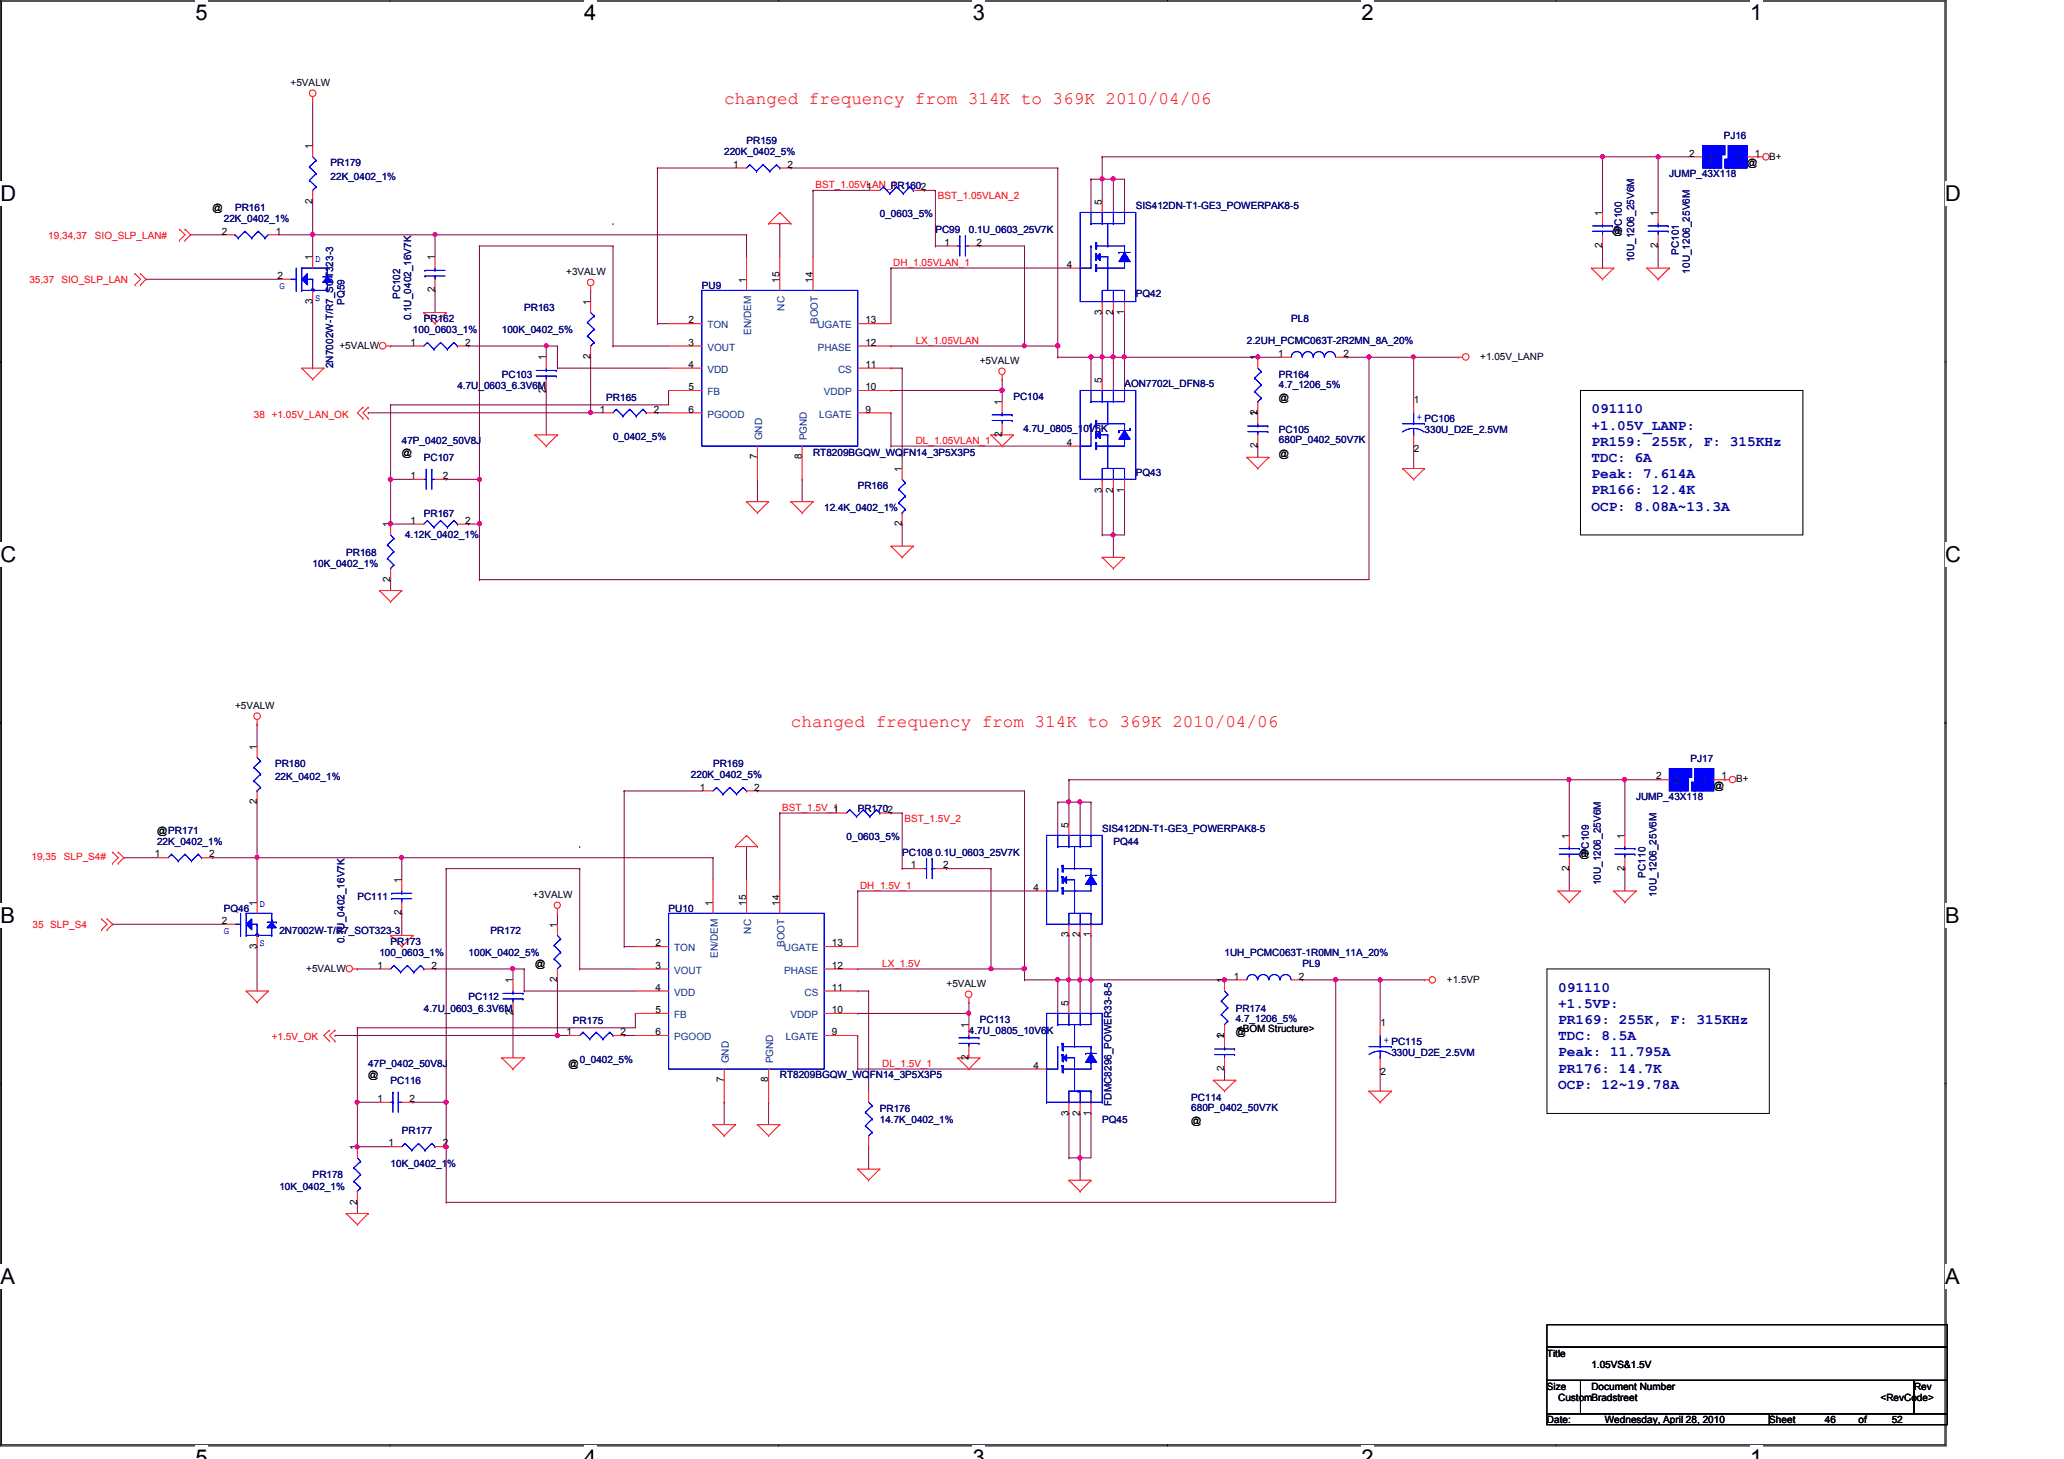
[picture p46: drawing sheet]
<svg xmlns="http://www.w3.org/2000/svg" width="297mm" height="210mm" viewBox="0 0 297 210" stroke-linecap="round" stroke-linejoin="round" font-family="sans-serif">
<defs><g id="words">
<g font-size="3.1">
<text x="28.1" y="2.9">5</text>
<text x="84.1" y="2.9">4</text>
<text x="140" y="2.9">3</text>
<text x="196" y="2.9">2</text>
<text x="251.9" y="2.9">1</text>
<text x=".1" y="28.9">D</text>
<text x="279.9" y="28.9">D</text>
<text x=".1" y="80.8">C</text>
<text x="279.9" y="80.8">C</text>
<text x=".1" y="132.8">B</text>
<text x="279.9" y="132.8">B</text>
<text x=".1" y="184.7">A</text>
<text x="279.9" y="184.7">A</text>
<text x="28.1" y="210.7">5</text>
<text x="84.1" y="210.7">4</text>
<text x="140" y="210.7">3</text>
<text x="196" y="210.7">2</text>
<text x="251.9" y="210.7">1</text>
</g>
<g font-size="2.5" fill="#f00">
<text x="104.2" y="15">changed frequency from 314K to 369K 2010/04/06</text>
<text x="113.8" y="104.6">changed frequency from 314K to 369K 2010/04/06</text>
</g>
<g font-size="2.1" fill="#0000a0">
<text x="229" y="59.5">091110</text>
<text x="229" y="61.8">+1.05V_LANP:</text>
<text x="229" y="64.1">PR159: 255K, F: 315KHz</text>
<text x="229" y="66.5">TDC: 6A</text>
<text x="229" y="68.8">Peak: 7.614A</text>
<text x="229" y="71.1">PR166: 12.4K</text>
<text x="229" y="73.4">OCP: 8.08A~13.3A</text>
<text x="224.2" y="142.7">091110</text>
<text x="224.2" y="145">+1.5VP:</text>
<text x="224.2" y="147.3">PR169: 255K, F: 315KHz</text>
<text x="224.2" y="149.6">TDC: 8.5A</text>
<text x="224.2" y="152">Peak: 11.795A</text>
<text x="224.2" y="154.3">PR176: 14.7K</text>
<text x="224.2" y="156.6">OCP: 12~19.78A</text>
</g>
<g font-size="1.4">
<text x="41.8" y="12.4">+5VALW</text>
<text x="45" y="21.5" transform="rotate(-90 45 21.5)">1</text>
<text x="243.1" y="22.5">2</text>
<text x="251.5" y="23.9">@</text>
<text x="252.6" y="22.5">1</text>
<text x="254.6" y="23">B+</text>
<text x="45" y="29.3" transform="rotate(-90 45 29.3)">2</text>
<text x="105.5" y="24.1">1</text>
<text x="113.3" y="24.1">2</text>
<text x="124.7" y="27.3">1</text>
<text x="158.6" y="29.5" transform="rotate(-90 158.6 29.5)">5</text>
<text x="30.6" y="30.3">@</text>
<text x="31.9" y="33.7">2</text>
<text x="39.7" y="33.7">1</text>
<text x="135.9" y="35.3">1</text>
<text x="140.5" y="35.3">2</text>
<text x="230.6" y="35.7" transform="rotate(-90 230.6 35.7)">2</text>
<text x="230.6" y="31.1" transform="rotate(-90 230.6 31.1)">1</text>
<text x="232.1" y="33.7">@</text>
<text x="238.6" y="35.7" transform="rotate(-90 238.6 35.7)">2</text>
<text x="238.6" y="31.1" transform="rotate(-90 238.6 31.1)">1</text>
<text x="39.9" y="40.1">2</text>
<text x="45" y="37.5" transform="rotate(-90 45 37.5)">1</text>
<text x="62.6" y="37.5" transform="rotate(-90 62.6 37.5)">1</text>
<text x="81.5" y="39.6">+3VALW</text>
<text x="107.4" y="40.7" transform="rotate(-90 107.4 40.7)">1</text>
<text x="112.2" y="40.7" transform="rotate(-90 112.2 40.7)">15</text>
<text x="117" y="40.7" transform="rotate(-90 117 40.7)">14</text>
<text x="153.5" y="38.5">4</text>
<text x="45" y="43.7" transform="rotate(-90 45 43.7)">3</text>
<text x="62.6" y="42.1" transform="rotate(-90 62.6 42.1)">2</text>
<text x="85" y="43.9" transform="rotate(-90 85 43.9)">1</text>
<text x="99.1" y="46.5">2</text>
<text x="124.5" y="46.5">13</text>
<text x="158.6" y="45.3" transform="rotate(-90 158.6 45.3)">3</text>
<text x="160.2" y="45.3" transform="rotate(-90 160.2 45.3)">2</text>
<text x="161.8" y="45.3" transform="rotate(-90 161.8 45.3)">1</text>
<text x="48.8" y="50.2">+5VALW</text>
<text x="59.1" y="49.7">1</text>
<text x="66.9" y="49.7">2</text>
<text x="78.6" y="51.9" transform="rotate(-90 78.6 51.9)">1</text>
<text x="85" y="51.7" transform="rotate(-90 85 51.7)">2</text>
<text x="99.1" y="49.7">3</text>
<text x="99.1" y="52.9">4</text>
<text x="124.5" y="49.7">12</text>
<text x="124.5" y="52.9">11</text>
<text x="141" y="52.4">+5VALW</text>
<text x="181" y="51.9" transform="rotate(-90 181 51.9)">1</text>
<text x="183.9" y="51.4">1</text>
<text x="193.3" y="51.4">2</text>
<text x="213" y="51.8">+1.05V_LANP</text>
<text x="78.6" y="56.5" transform="rotate(-90 78.6 56.5)">2</text>
<text x="86.3" y="59.4">1</text>
<text x="94.1" y="59.4">2</text>
<text x="99.1" y="56.1">5</text>
<text x="99.1" y="59.4">6</text>
<text x="124.5" y="59.4">9</text>
<text x="124.5" y="56.1">10</text>
<text x="144.2" y="58.3" transform="rotate(-90 144.2 58.3)">1</text>
<text x="158.6" y="55.1" transform="rotate(-90 158.6 55.1)">5</text>
<text x="181" y="59.9" transform="rotate(-90 181 59.9)">12</text>
<text x="184.1" y="57.7">@</text>
<text x="203.5" y="58">1</text>
<text x="57.8" y="65.5">@</text>
<text x="144.2" y="62.9" transform="rotate(-90 144.2 62.9)">2</text>
<text x="153.5" y="64.1">4</text>
<text x="181" y="64.5" transform="rotate(-90 181 64.5)">2</text>
<text x="184.1" y="65.7">@</text>
<text x="203.5" y="65">2</text>
<text x="59.1" y="68.9">1</text>
<text x="63.7" y="68.9">2</text>
<text x="109" y="66.1" transform="rotate(-90 109 66.1)">7</text>
<text x="115.4" y="66.1" transform="rotate(-90 115.4 66.1)">8</text>
<text x="129.8" y="67.9" transform="rotate(-90 129.8 67.9)">1</text>
<text x="158.6" y="70.9" transform="rotate(-90 158.6 70.9)">3</text>
<text x="160.2" y="70.9" transform="rotate(-90 160.2 70.9)">2</text>
<text x="161.8" y="70.9" transform="rotate(-90 161.8 70.9)">1</text>
<text x="56.2" y="75.9" transform="rotate(-90 56.2 75.9)">1</text>
<text x="59.1" y="75.4">1</text>
<text x="66.9" y="75.4">2</text>
<text x="129.8" y="75.7" transform="rotate(-90 129.8 75.7)">2</text>
<text x="56.2" y="83.7" transform="rotate(-90 56.2 83.7)">2</text>
<text x="33.8" y="102">+5VALW</text>
<text x="37" y="107.9" transform="rotate(-90 37 107.9)">1</text>
<text x="100.7" y="113.7">1</text>
<text x="108.5" y="113.7">2</text>
<text x="238.3" y="112.1">2</text>
<text x="246.6" y="113.5">@</text>
<text x="247.7" y="112.1">1</text>
<text x="249.8" y="112.6">B+</text>
<text x="22.6" y="119.9">@PR171</text>
<text x="37" y="115.7" transform="rotate(-90 37 115.7)">2</text>
<text x="119.9" y="116.9">1</text>
<text x="153.8" y="119.1" transform="rotate(-90 153.8 119.1)">5</text>
<text x="22.3" y="123.4">1</text>
<text x="30.1" y="123.4">2</text>
<text x="131.1" y="124.9">1</text>
<text x="135.7" y="124.9">2</text>
<text x="225.8" y="125.3" transform="rotate(-90 225.8 125.3)">2</text>
<text x="225.8" y="120.7" transform="rotate(-90 225.8 120.7)">1</text>
<text x="227.3" y="123.3">@</text>
<text x="233.8" y="125.3" transform="rotate(-90 233.8 125.3)">2</text>
<text x="233.8" y="120.7" transform="rotate(-90 233.8 120.7)">1</text>
<text x="37" y="130.3" transform="rotate(-90 37 130.3)">1</text>
<text x="57.8" y="131.7" transform="rotate(-90 57.8 131.7)">2</text>
<text x="57.8" y="127.1" transform="rotate(-90 57.8 127.1)">1</text>
<text x="76.7" y="129.2">+3VALW</text>
<text x="102.6" y="130.3" transform="rotate(-90 102.6 130.3)">1</text>
<text x="107.4" y="130.3" transform="rotate(-90 107.4 130.3)">15</text>
<text x="112.2" y="130.3" transform="rotate(-90 112.2 130.3)">14</text>
<text x="148.7" y="128.1">4</text>
<text x="31.9" y="132.9">2</text>
<text x="37" y="136.5" transform="rotate(-90 37 136.5)">3</text>
<text x="80.2" y="133.5" transform="rotate(-90 80.2 133.5)">1</text>
<text x="94.3" y="136.1">2</text>
<text x="119.7" y="136.1">13</text>
<text x="153.8" y="134.9" transform="rotate(-90 153.8 134.9)">3</text>
<text x="155.4" y="134.9" transform="rotate(-90 155.4 134.9)">2</text>
<text x="157" y="134.9" transform="rotate(-90 157 134.9)">1</text>
<text x="44.1" y="139.8">+5VALW</text>
<text x="54.3" y="139.4">1</text>
<text x="62.1" y="139.4">2</text>
<text x="73.8" y="141.5" transform="rotate(-90 73.8 141.5)">1</text>
<text x="77" y="139.1">@</text>
<text x="80.2" y="141.3" transform="rotate(-90 80.2 141.3)">2</text>
<text x="94.3" y="139.4">3</text>
<text x="94.3" y="142.5">4</text>
<text x="119.7" y="139.4">12</text>
<text x="119.7" y="142.5">11</text>
<text x="136.2" y="142">+5VALW</text>
<text x="176.2" y="141.5" transform="rotate(-90 176.2 141.5)">1</text>
<text x="177.5" y="140.9">1</text>
<text x="186.9" y="140.9">2</text>
<text x="208.2" y="141.4">+1.5VP</text>
<text x="73.8" y="146.1" transform="rotate(-90 73.8 146.1)">2</text>
<text x="81.5" y="148.9">1</text>
<text x="89.3" y="148.9">2</text>
<text x="94.3" y="145.8">5</text>
<text x="94.3" y="148.9">6</text>
<text x="119.7" y="148.9">9</text>
<text x="119.7" y="145.8">10</text>
<text x="139.4" y="147.9" transform="rotate(-90 139.4 147.9)">1</text>
<text x="153.8" y="144.7" transform="rotate(-90 153.8 144.7)">5</text>
<text x="176.2" y="149.5" transform="rotate(-90 176.2 149.5)">12</text>
<text x="177.8" y="148.9">@</text>
<text x="178" y="148.4">&lt;BOM Structure&gt;</text>
<text x="198.7" y="147.6">1</text>
<text x="53" y="155.2">@</text>
<text x="81.8" y="153.5">@</text>
<text x="104.2" y="155.7" transform="rotate(-90 104.2 155.7)">7</text>
<text x="110.6" y="155.7" transform="rotate(-90 110.6 155.7)">8</text>
<text x="139.4" y="152.5" transform="rotate(-90 139.4 152.5)">2</text>
<text x="148.7" y="153.8">4</text>
<text x="176.2" y="154.1" transform="rotate(-90 176.2 154.1)">2</text>
<text x="198.7" y="154.6">2</text>
<text x="54.3" y="158.5">1</text>
<text x="58.9" y="158.5">2</text>
<text x="153.8" y="160.5" transform="rotate(-90 153.8 160.5)">3</text>
<text x="155.4" y="160.5" transform="rotate(-90 155.4 160.5)">2</text>
<text x="157" y="160.5" transform="rotate(-90 157 160.5)">1</text>
<text x="171.4" y="161.7">@</text>
<text x="51.4" y="165.5" transform="rotate(-90 51.4 165.5)">1</text>
<text x="55.9" y="164.9">1</text>
<text x="63.7" y="164.9">2</text>
<text x="51.4" y="173.3" transform="rotate(-90 51.4 173.3)">2</text>
<text x="222.6" y="195.2">Title</text>
<text x="229" y="196.8">1.05VS&amp;1.5V</text>
<text x="222.6" y="199.9">Size</text>
<text x="224.2" y="201.5">CustomBradstreet</text>
<text x="229" y="199.9">Document Number</text>
<text x="270.6" y="201.5">&lt;RevCode&gt;</text>
<text x="275.5" y="199.9">Rev</text>
<text x="222.6" y="204.8">Date:</text>
<text x="231" y="204.8">Wednesday, April 28, 2010</text>
<text x="254.6" y="204.8">Sheet</text>
<text x="262.6" y="204.8">46</text>
<text x="267.5" y="204.8">of</text>
<text x="272.2" y="204.8">52</text>
</g>
<g font-size="1.4" fill="#000080">
<text x="47.6" y="23.9">PR179</text>
<text x="104.2" y="22.3">220K_0402_5%</text>
<text x="107.4" y="20.7">PR159</text>
<text x="248.1" y="19.9">PJ16</text>
<text x="47.6" y="25.9">22K_0402_1%</text>
<text x="128.2" y="27.1">PR1602</text>
<text x="240.2" y="25.5">JUMP_43X118</text>
<text x="32.2" y="31.9">22K_0402_1%</text>
<text x="33.8" y="30.3">PR161</text>
<text x="126.6" y="31.3">0_0603_5%</text>
<text x="134.6" y="33.5">PC99</text>
<text x="139.4" y="33.5">0.1U_0603_25V7K</text>
<text x="163.4" y="30">SIS412DN-T1-GE3_POWERPAK8-5</text>
<text x="233.4" y="33.4" transform="rotate(-90 233.4 33.4)">PC100</text>
<text x="101" y="41.5">PU9</text>
<text x="235.2" y="37.8" transform="rotate(-90 235.2 37.8)">10U_1206_25V6M</text>
<text x="241.6" y="36.7" transform="rotate(-90 241.6 36.7)">PC101</text>
<text x="243.2" y="39.4" transform="rotate(-90 243.2 39.4)">10U_1206_25V6M</text>
<text x="49.6" y="43.9" transform="rotate(-90 49.6 43.9)">PQ59</text>
<text x="57.6" y="43.1" transform="rotate(-90 57.6 43.1)">PC102</text>
<text x="59.2" y="46.1" transform="rotate(-90 59.2 46.1)">0.1U_0402_16V7K</text>
<text x="59.4" y="47.9">100_0603_1%</text>
<text x="61" y="46.3">PR162</text>
<text x="72.2" y="47.9">100K_0402_5%</text>
<text x="75.4" y="44.7">PR163</text>
<text x="163.4" y="42.8">PQ42</text>
<text x="185.8" y="46.3">PL8</text>
<text x="48" y="53" transform="rotate(-90 48 53)">2N7002W-T/R7_SOT323-3</text>
<text x="179.4" y="49.5">2.2UH_PCMC063T-2R2MN_8A_20%</text>
<text x="65.8" y="55.9">4.7U_0603_6.3V6M</text>
<text x="72.2" y="54.3">PC103</text>
<text x="87.2" y="57.7">PR165</text>
<text x="145.8" y="57.5">PC104</text>
<text x="161.8" y="55.6">AON7702L_DFN8-5</text>
<text x="184.1" y="54.3">PR164</text>
<text x="184.1" y="55.8">4.7_1206_5%</text>
<text x="57.8" y="63.9">47P_0402_50V8J</text>
<text x="88.2" y="63.3">0_0402_5%</text>
<text x="117" y="65.5">RT8209BGQW_WQFN14_3P5X3P5</text>
<text x="147.3" y="62.2">4.7U_0805_10V6K</text>
<text x="184.1" y="62.3">PC105</text>
<text x="184.1" y="63.8">680P_0402_50V7K</text>
<text x="205" y="62.3">330U_D2E_2.5VM</text>
<text x="61" y="66.3">PC107</text>
<text x="123.4" y="70.3">PR166</text>
<text x="163.4" y="68.4">PQ43</text>
<text x="58.3" y="77.4">4.12K_0402_1%</text>
<text x="61" y="74.3">PR167</text>
<text x="118.6" y="73.5">12.4K_0402_1%</text>
<text x="45" y="81.5">10K_0402_1%</text>
<text x="49.8" y="79.9">PR168</text>
<text x="39.6" y="110.3">PR180</text>
<text x="39.6" y="112.3">22K_0402_1%</text>
<text x="99.4" y="111.9">220K_0402_5%</text>
<text x="102.6" y="110.3">PR169</text>
<text x="243.3" y="109.6">PJ17</text>
<text x="123.4" y="116.8">PR1702</text>
<text x="158.6" y="119.6">SIS412DN-T1-GE3_POWERPAK8-5</text>
<text x="235.5" y="115.1">JUMP_43X118</text>
<text x="22.6" y="121.5">22K_0402_1%</text>
<text x="121.8" y="120.9">0_0603_5%</text>
<text x="129.8" y="123.1">PC108 0.1U_0603_25V7K</text>
<text x="160.2" y="121.5">PQ44</text>
<text x="228.6" y="123.1" transform="rotate(-90 228.6 123.1)">PC109</text>
<text x="32.2" y="131.1">PQ46</text>
<text x="51.4" y="129.5">PC111</text>
<text x="96.2" y="131.1">PU10</text>
<text x="230.4" y="127.4" transform="rotate(-90 230.4 127.4)">10U_1206_25V6M</text>
<text x="236.8" y="126.3" transform="rotate(-90 236.8 126.3)">PC110</text>
<text x="238.4" y="129" transform="rotate(-90 238.4 129)">10U_1206_25V6M</text>
<text x="40.2" y="134.3">2N7002W-T/R7_SOT323-3</text>
<text x="49.6" y="135.7" transform="rotate(-90 49.6 135.7)">0.1U_0402_16V7K</text>
<text x="54.6" y="137.5">100_0603_1%</text>
<text x="56.2" y="135.9">PR173</text>
<text x="67.4" y="137.5">100K_0402_5%</text>
<text x="70.6" y="134.3">PR172</text>
<text x="176.2" y="137.5">1UH_PCMC063T-1R0MN_11A_20%</text>
<text x="67.4" y="143.9">PC112</text>
<text x="187.4" y="139.1">PL9</text>
<text x="61" y="145.5">4.7U_0603_6.3V6M</text>
<text x="82.5" y="147.3">PR175</text>
<text x="139.4" y="148.8">4.7U_0805_10V6K</text>
<text x="141" y="147.2">PC113</text>
<text x="177.8" y="145.5">PR174</text>
<text x="177.8" y="147">4.7_1206_5%</text>
<text x="53" y="153.5">47P_0402_50V8J</text>
<text x="56.2" y="156">PC116</text>
<text x="83.4" y="152.9">0_0402_5%</text>
<text x="112.2" y="155.2">RT8209BGQW_WQFN14_3P5X3P5</text>
<text x="200.2" y="151.9">330U_D2E_2.5VM</text>
<text x="126.6" y="159.9">PR176</text>
<text x="126.6" y="161.5">14.7K_0402_1%</text>
<text x="158.6" y="161.5">PQ45</text>
<text x="160" y="159.1" transform="rotate(-90 160 159.1)">FDMC8296_POWER33-8-5</text>
<text x="171.4" y="158.3">PC114</text>
<text x="171.4" y="159.8">680P_0402_50V7K</text>
<text x="56.2" y="167.9">10K_0402_1%</text>
<text x="57.8" y="163.2">PR177</text>
<text x="40.2" y="171.2">10K_0402_1%</text>
<text x="45" y="169.5">PR178</text>
</g>
<g font-size="1.4" fill="#004080">
<text x="245.8" y="23.2">2</text>
<text x="249.8" y="23.2">1</text>
<text x="101.8" y="47.2">TON</text>
<text x="112.9" y="44.7" transform="rotate(-90 112.9 44.7)">NC</text>
<text x="117.6" y="47.2">UGATE</text>
<text x="117.7" y="46.7" transform="rotate(-90 117.7 46.7)">BOOT</text>
<text x="101.8" y="50.5">VOUT</text>
<text x="101.8" y="53.6">VDD</text>
<text x="108.1" y="48.2" transform="rotate(-90 108.1 48.2)">EN/DEM</text>
<text x="117.7" y="50.5">PHASE</text>
<text x="120.6" y="53.6">CS</text>
<text x="101.8" y="56.9">FB</text>
<text x="118.6" y="56.9">VDDP</text>
<text x="101.8" y="60.1">PGOOD</text>
<text x="109.7" y="63.4" transform="rotate(-90 109.7 63.4)">GND</text>
<text x="116.1" y="63.4" transform="rotate(-90 116.1 63.4)">PGND</text>
<text x="117.9" y="60.1">LGATE</text>
<text x="241" y="112.9">2</text>
<text x="245" y="112.9">1</text>
<text x="97" y="136.9">TON</text>
<text x="103.3" y="137.8" transform="rotate(-90 103.3 137.8)">EN/DEM</text>
<text x="108.1" y="134.3" transform="rotate(-90 108.1 134.3)">NC</text>
<text x="112.8" y="136.9">UGATE</text>
<text x="112.9" y="136.3" transform="rotate(-90 112.9 136.3)">BOOT</text>
<text x="97" y="140.1">VOUT</text>
<text x="97" y="143.3">VDD</text>
<text x="112.9" y="140.1">PHASE</text>
<text x="115.8" y="143.3">CS</text>
<text x="97" y="146.5">FB</text>
<text x="97" y="149.6">PGOOD</text>
<text x="113.1" y="149.6">LGATE</text>
<text x="113.7" y="146.5">VDDP</text>
<text x="104.9" y="153" transform="rotate(-90 104.9 153)">GND</text>
<text x="111.3" y="153" transform="rotate(-90 111.3 153)">PGND</text>
</g>
<g font-size="1.4" fill="#f00">
<text x="117.3" y="27.1">BST_1.05VLAN_1</text>
<text x="135" y="28.6">BST_1.05VLAN_2</text>
<text x="6.9" y="34.3">19,34,37</text>
<text x="13.7" y="34.3">SIO_SLP_LAN#</text>
<text x="4.2" y="40.7">35,37</text>
<text x="8.8" y="40.7">SIO_SLP_LAN</text>
<text x="128.6" y="38.2">DH_1.05VLAN_1</text>
<text x="131.8" y="49.4">LX_1.05VLAN</text>
<text x="36.5" y="60.1">38 +1.05V_LAN_OK</text>
<text x="131.8" y="63.8">DL_1.05VLAN_1</text>
<text x="112.6" y="116.6">BST_1.5V_1</text>
<text x="130.2" y="118.2">BST_1.5V_2</text>
<text x="4.5" y="123.8">19,35</text>
<text x="9.2" y="123.8">SLP_S4#</text>
<text x="123.8" y="127.8">DH_1.5V_1</text>
<text x="4.7" y="133.6">35 SLP_S4</text>
<text x="127" y="139.1">LX_1.5V</text>
<text x="39.1" y="149.7">+1.5V_OK</text>
<text x="127" y="153.5">DL_1.5V_1</text>
</g>
<g font-size="1.4" fill="#00f">
<text x="40.2" y="41.5">G</text>
<text x="45.3" y="37.7">D</text>
<text x="45.3" y="43.3">S</text>
<text x="203.9" y="60.4">+ PC106</text>
<text x="37.3" y="130.5">D</text>
<text x="32.2" y="134.3">G</text>
<text x="37.3" y="136.1">S</text>
<text x="199.1" y="150">+ PC115</text>
</g>
</g></defs>
<path d="M0 0h280.1v208h-280.1zM.2 .2h279.7v207.7h-279.7z" fill="none" stroke="#000" stroke-width=".14"/>
<g fill="#fff">
<path d="M28.1 .1h1.8v3.5h-1.8z"/>
<path d="M28.1 207.9h1.8v2h-1.8z"/>
</g>
<path d="M56.1 0v.2M56.1 207.9v.1" fill="none" stroke="#000" stroke-width=".14"/>
<g fill="#fff">
<path d="M84.1 .1h1.7v3.5h-1.7z"/>
<path d="M84.1 207.9h1.7v2h-1.7z"/>
</g>
<path d="M112.1 0v.2M112.1 207.9v.1" fill="none" stroke="#000" stroke-width=".14"/>
<g fill="#fff">
<path d="M140 .1h1.7v3.5h-1.7z"/>
<path d="M140 207.9h1.7v2h-1.7z"/>
</g>
<path d="M168 0v.2M168 207.9v.1" fill="none" stroke="#000" stroke-width=".14"/>
<g fill="#fff">
<path d="M196 .1h1.7v3.5h-1.7z"/>
<path d="M196 207.9h1.7v2h-1.7z"/>
</g>
<path d="M223.9 0v.2M223.9 207.9v.1" fill="none" stroke="#000" stroke-width=".14"/>
<g fill="#fff">
<path d="M251.9 .1h1.7v3.5h-1.7z"/>
<path d="M251.9 207.9h1.7v2h-1.7z"/>
<path d="M.1 26.1h2.2v3.5h-2.2z"/>
<path d="M279.9 26.1h2.3v3.5h-2.3z"/>
<path d="M.1 78h2.2v3.5h-2.2z"/>
<path d="M279.9 78h2.3v3.5h-2.3z"/>
</g>
<path d="M0 52.1h.2M279.9 52.1h.2" fill="none" stroke="#000" stroke-width=".14"/>
<g fill="#fff">
<path d="M.1 130h2.1v3.4h-2.1z"/>
<path d="M279.9 130h2.1v3.4h-2.1z"/>
</g>
<path d="M0 104h.2M.1 103.9l.1 .1-.1 .1zM279.9 104h.2M280 103.9v.2l-.1-.1z" fill="none" stroke="#000" stroke-width=".14"/>
<path d="M.1 103.9l.1 .1-.1 .1zM280 103.9v.2l-.1-.1z" fill="#000"/>
<g fill="#fff">
<path d="M.1 181.9h2.1v3.4h-2.1z"/>
<path d="M279.9 181.9h2.1v3.4h-2.1z"/>
</g>
<path d="M0 155.9h.2M279.9 155.9h.2" fill="none" stroke="#000" stroke-width=".14"/>
<path d="M62.6 139.4h.1M62.6 139.4h11.2M125 165h.1M125 165v3.2M153.8 166.6h.1M153.8 166.6h1.6" fill="none" stroke="#800040" stroke-width=".14"/>
<circle cx="73.8" cy="139.4" r=".3" fill="#f0f"/>
<circle cx="73.8" cy="139.4" r=".3" fill="none" stroke="#f0f" stroke-width=".14"/>
<path d="M80.2 131.4h.1M80.2 131.4v1.6M198.6 141h.1M198.6 141v6.4M157 160.2h.1M157 160.2v6.4" fill="none" stroke="#800040" stroke-width=".14"/>
<circle cx="198.6" cy="141" r=".3" fill="#f0f"/>
<circle cx="198.6" cy="141" r=".3" fill="none" stroke="#f0f" stroke-width=".14"/>
<path d="M48.2 149h.1M48.2 149h32M110.6 158.6h.1M110.6 158.6v3.2M198.6 153.8h.1M198.6 153.8v3.2M51.4 165h.1M51.4 165h4.8" fill="none" stroke="#800040" stroke-width=".14"/>
<circle cx="51.4" cy="165" r=".3" fill="#f0f"/>
<circle cx="51.4" cy="165" r=".3" fill="none" stroke="#f0f" stroke-width=".14"/>
<g fill="none" stroke="#800040" stroke-width=".14">
<path d="M152.2 115.4h.1M152.2 115.4v4.8M51.4 158.6h.1M51.4 158.6v6.4M80.2 149h.1M80.2 141h.1M80.2 149h1.6M80.2 141v8M89.8 149h.1M89.8 149h1.6M104.2 158.6h.1M104.2 158.6v3.2"/>
<path d="M51.4 173h.1M51.4 173v1.6"/>
</g>
<circle cx="80.2" cy="149" r=".31" fill="#f0f"/>
<circle cx="80.2" cy="149" r=".31" fill="none" stroke="#f0f" stroke-width=".14"/>
<path d="M152.2 115.4h.1M152.2 115.4h1.6M153.8 115.4h.1M153.8 115.4v3.2M155.4 115.4h.1M155.4 115.4h1.6M155.4 115.4v4.8" fill="none" stroke="#800040" stroke-width=".14"/>
<circle cx="155.4" cy="115.4" r=".3" fill="#f0f"/>
<circle cx="155.4" cy="115.4" r=".3" fill="none" stroke="#f0f" stroke-width=".14"/>
<path d="M157 115.4h.1M157 115.4v4.8M51.4 147.9h.1M51.4 147.9h40M123.4 149h.1M123.4 145.8h.1M123.4 149v4.8M139.4 144.2h.1M139.4 144.2v1.6h-16" fill="none" stroke="#800040" stroke-width=".14"/>
<circle cx="139.4" cy="145.7" r=".3" fill="#f0f"/>
<circle cx="139.4" cy="145.7" r=".3" fill="none" stroke="#f0f" stroke-width=".14"/>
<path d="M128.2 117h.1M128.2 117h1.6M153.8 112.2h.1M153.8 112.2v3.2M153.8 112.2h80M225.8 112.2h.1M225.8 112.2v8M91.4 145.8h.1M91.4 145.8v2.1M139.4 145.8h.1M139.4 145.8v1.6" fill="none" stroke="#800040" stroke-width=".14"/>
<circle cx="225.8" cy="112.2" r=".31" fill="#f0f"/>
<circle cx="225.8" cy="112.2" r=".31" fill="none" stroke="#f0f" stroke-width=".14"/>
<path d="M73.8 145.8h.1M73.8 145.8v6.4M192.2 141h.1M192.2 141v32" fill="none" stroke="#800040" stroke-width=".14"/>
<circle cx="192.2" cy="141" r=".31" fill="#f0f"/>
<circle cx="192.2" cy="141" r=".31" fill="none" stroke="#f0f" stroke-width=".14"/>
<path d="M233.8 112.2h.1M233.8 112.2v8M192.2 141h.1M192.2 141h6.4M64.2 173h.1M64.2 173h128" fill="none" stroke="#800040" stroke-width=".14"/>
<circle cx="233.8" cy="112.2" r=".31" fill="#f0f"/>
<circle cx="233.8" cy="112.2" r=".31" fill="none" stroke="#f0f" stroke-width=".14"/>
<path d="M142.6 139.4h.1M142.6 139.4h4.8" fill="none" stroke="#800040" stroke-width=".14"/>
<circle cx="147.4" cy="139.4" r=".3" fill="#f0f"/>
<circle cx="147.4" cy="139.4" r=".3" fill="none" stroke="#f0f" stroke-width=".14"/>
<circle cx="142.6" cy="139.4" r=".3" fill="#f0f"/>
<circle cx="142.6" cy="139.4" r=".3" fill="none" stroke="#f0f" stroke-width=".14"/>
<path d="M233.8 112.2h.1M233.8 112.2h4.8M136.2 125h.1M136.2 125h6.4M142.6 125h.1M142.6 125v14.4M225.8 125h.1M225.8 125v3.2M64.2 165h.1M64.2 165v8" fill="none" stroke="#800040" stroke-width=".14"/>
<circle cx="64.2" cy="165" r=".31" fill="#f0f"/>
<circle cx="64.2" cy="165" r=".31" fill="none" stroke="#f0f" stroke-width=".14"/>
<path d="M112.2 117h.1M112.2 117h8M112.2 117v9.6M37 123.4h.1M37 123.4h20.8M57.8 123.4h.1M57.8 123.4v3.2M107.4 121.8h.1M107.4 121.8v4.8M233.8 125h.1M233.8 125v3.2" fill="none" stroke="#800040" stroke-width=".14"/>
<circle cx="57.8" cy="123.4" r=".3" fill="#f0f"/>
<circle cx="57.8" cy="123.4" r=".3" fill="none" stroke="#f0f" stroke-width=".14"/>
<circle cx="37" cy="123.4" r=".3" fill="#f0f"/>
<circle cx="37" cy="123.4" r=".3" fill="none" stroke="#f0f" stroke-width=".14"/>
<path d="M17.8 123.4h.1M17.8 123.4h4.8M57.8 131.4h.1M57.8 131.4v3.2M83.4 139.4h.1M83.4 139.4h8M153.8 141h.1M153.8 141v3.2" fill="none" stroke="#800040" stroke-width=".14"/>
<circle cx="153.8" cy="141" r=".3" fill="#f0f"/>
<circle cx="153.8" cy="141" r=".3" fill="none" stroke="#f0f" stroke-width=".14"/>
<path d="M155.4 141h.1M155.4 141v4.8" fill="none" stroke="#800040" stroke-width=".14"/>
<circle cx="155.4" cy="141" r=".3" fill="#f0f"/>
<circle cx="155.4" cy="141" r=".3" fill="none" stroke="#f0f" stroke-width=".14"/>
<path d="M64.2 125h.1M64.2 125v33.6M64.2 125h19.2M83.4 125h.1M83.4 125v14.4M147.4 139.4h.1M147.4 139.4v1.6M157 134.6h.1M157 134.6v6.4" fill="none" stroke="#800040" stroke-width=".14"/>
<circle cx="147.4" cy="139.4" r=".3" fill="#f0f"/>
<circle cx="147.4" cy="139.4" r=".3" fill="none" stroke="#f0f" stroke-width=".14"/>
<path d="M102.6 123.4h.1M102.6 123.4v3.2M51.4 158.6h.1M51.4 158.6h3.2M147.4 141h.1M147.4 141h4.8" fill="none" stroke="#800040" stroke-width=".14"/>
<circle cx="51.4" cy="158.6" r=".3" fill="#f0f"/>
<circle cx="51.4" cy="158.6" r=".3" fill="none" stroke="#f0f" stroke-width=".14"/>
<g fill="none" stroke="#800040" stroke-width=".14">
<path d="M89.8 113.8h.1M89.8 113.8v22.4M109 113.8h.1M109 113.8h38.4M57.8 123.4h.1M57.8 123.4h44.8M51.4 147.9h.1M51.4 147.9v10.7M59.4 158.6h.1M59.4 158.6h4.8M152.2 141h.1M152.2 141v4.8"/>
<path d="M155.4 141h.1M155.4 141h1.6M157 141h.1M157 141v4.8"/>
</g>
<circle cx="152.2" cy="141" r=".31" fill="#f0f"/>
<circle cx="152.2" cy="141" r=".31" fill="none" stroke="#f0f" stroke-width=".14"/>
<path d="M75.4 142.6h.1M75.4 142.6h16M176.2 141h.1M176.2 141h1.6" fill="none" stroke="#800040" stroke-width=".14"/>
<circle cx="176.2" cy="141" r=".31" fill="#f0f"/>
<circle cx="176.2" cy="141" r=".31" fill="none" stroke="#f0f" stroke-width=".14"/>
<path d="M153.8 115.4h.1M153.8 115.4h1.6M73.8 139.4h.1M73.8 139.4v1.6M73.8 139.4h1.6M75.4 139.4h.1M75.4 139.4v3.2M198.6 141h.1M198.6 141h6.4" fill="none" stroke="#800040" stroke-width=".14"/>
<circle cx="153.8" cy="115.4" r=".3" fill="#f0f"/>
<circle cx="153.8" cy="115.4" r=".3" fill="none" stroke="#f0f" stroke-width=".14"/>
<path d="M153.8 134.6h.1M153.8 134.6v6.4M155.4 134.6h.1M155.4 134.6v6.4h-3.2M152.2 141h.1M153.8 141h.1M157 141h.1M157 141h19.2" fill="none" stroke="#800040" stroke-width=".14"/>
<circle cx="157" cy="141" r=".3" fill="#f0f"/>
<circle cx="157" cy="141" r=".3" fill="none" stroke="#f0f" stroke-width=".14"/>
<path d="M64.2 158.6h.1M64.2 158.6v6.4" fill="none" stroke="#800040" stroke-width=".14"/>
<circle cx="64.2" cy="158.6" r=".31" fill="#f0f"/>
<circle cx="64.2" cy="158.6" r=".31" fill="none" stroke="#f0f" stroke-width=".14"/>
<g fill="none" stroke="#800040" stroke-width=".14">
<path d="M147.4 113.8h.1M147.4 113.8v25.6M89.8 136.2h.1M89.8 136.2h1.6M123.4 142.6h.1M123.4 142.6h1.6M125 142.6h.1M125 142.6v14.4M176.2 153.8h.1M176.2 153.8v1.6M187.4 141h.1M187.4 141h4.8"/>
<path d="M153.8 160.2h.1M153.8 160.2v6.4M155.4 166.6h.1M155.4 160.2h.1M155.4 160.2v9.6"/>
</g>
<circle cx="155.4" cy="166.6" r=".3" fill="#f0f"/>
<circle cx="155.4" cy="166.6" r=".3" fill="none" stroke="#f0f" stroke-width=".14"/>
<g fill="none" stroke="#800040" stroke-width=".14">
<path d="M94.6 24.2h.1M94.6 24.2h11.2M134.6 27.4h.1M134.6 35.4h.1M134.6 27.4v8M134.6 35.4h1.6M56.2 49.8h.1M56.2 49.8h3.2M67.4 49.8h.1M67.4 49.8h11.2M128.2 49.8h.1M128.2 49.8h19.2"/>
<path d="M129.8 75.4h.1M129.8 75.4v3.2M158.6 77h.1M158.6 77h1.6M89.8 113.8h.1M89.8 113.8h11.2M129.8 117h.1M129.8 117v8M51.4 139.4h.1M51.4 139.4h3.2M123.4 128.2h.1M123.4 139.4h.1"/>
<path d="M123.4 128.2v8M123.4 128.2h25.6M123.4 139.4h19.2M129.8 125h.1M129.8 125h1.6M123.4 153.8h.1M123.4 153.8h25.6M155.4 166.6h.1M155.4 166.6h1.6"/>
</g>
<circle cx="78.6" cy="49.7" r=".3" fill="#f0f"/>
<circle cx="78.6" cy="49.7" r=".3" fill="none" stroke="#f0f" stroke-width=".14"/>
<path d="M160.2 70.6h.1M160.2 70.6v6.4" fill="none" stroke="#800040" stroke-width=".14"/>
<circle cx="160.2" cy="77" r=".31" fill="#f0f"/>
<circle cx="160.2" cy="77" r=".31" fill="none" stroke="#f0f" stroke-width=".14"/>
<path d="M85 41.8h.1M85 41.8v1.6M203.5 51.4h.1M203.5 51.4v6.4M160.2 77h.1M161.8 70.6h.1M161.8 70.6v6.4h-1.6" fill="none" stroke="#800040" stroke-width=".14"/>
<circle cx="203.4" cy="51.3" r=".3" fill="#f0f"/>
<circle cx="203.4" cy="51.3" r=".3" fill="none" stroke="#f0f" stroke-width=".14"/>
<path d="M53 59.4h.1M53 59.4h32M56.2 75.4h.1M56.2 75.4h3.2M115.4 69h.1M115.4 69v3.2M203.5 64.2h.1M203.5 64.2v3.2" fill="none" stroke="#800040" stroke-width=".14"/>
<circle cx="56.2" cy="75.3" r=".31" fill="#f0f"/>
<circle cx="56.2" cy="75.3" r=".31" fill="none" stroke="#f0f" stroke-width=".14"/>
<g fill="none" stroke="#800040" stroke-width=".14">
<path d="M157 25.8h.1M157 25.8v4.8M85 59.4h.1M85 51.4h.1M85 59.4h1.6M85 51.4v8M94.6 59.4h.1M94.6 59.4h1.6M56.2 69h.1M56.2 69v6.4M109 69h.1M109 69v3.2"/>
<path d="M160.2 77h.1M160.2 77v3.2M56.2 83.4h.1M56.2 83.4v1.6"/>
</g>
<circle cx="85" cy="59.3" r=".3" fill="#f0f"/>
<circle cx="85" cy="59.3" r=".3" fill="none" stroke="#f0f" stroke-width=".14"/>
<path d="M157 25.8h.1M157 25.8h1.6M158.6 25.8h.1M158.6 25.8v3.2M160.2 25.8h.1M160.2 25.8h1.6M160.2 25.8v4.8" fill="none" stroke="#800040" stroke-width=".14"/>
<circle cx="160.2" cy="25.7" r=".31" fill="#f0f"/>
<circle cx="160.2" cy="25.7" r=".31" fill="none" stroke="#f0f" stroke-width=".14"/>
<path d="M161.8 25.8h.1M161.8 25.8v4.8M56.2 58.3h.1M56.2 58.3h40M128.2 59.4h.1M128.2 56.2h.1M128.2 59.4v4.8M144.2 54.6h.1M144.2 54.6v1.6h-16" fill="none" stroke="#800040" stroke-width=".14"/>
<circle cx="144.2" cy="56.1" r=".32" fill="#f0f"/>
<circle cx="144.2" cy="56.1" r=".32" fill="none" stroke="#f0f" stroke-width=".14"/>
<path d="M133 27.4h.1M133 27.4h1.6M158.6 22.6h.1M158.6 22.6v3.2M158.6 22.6h80M230.6 22.6h.1M230.6 22.6v8M96.2 56.2h.1M96.2 56.2v2.1M144.2 56.2h.1M144.2 56.2v1.6" fill="none" stroke="#800040" stroke-width=".14"/>
<circle cx="230.6" cy="22.6" r=".3" fill="#f0f"/>
<circle cx="230.6" cy="22.6" r=".3" fill="none" stroke="#f0f" stroke-width=".14"/>
<path d="M78.6 56.2h.1M78.6 56.2v6.4M197 51.4h.1M197 51.4v32" fill="none" stroke="#800040" stroke-width=".14"/>
<circle cx="197" cy="51.3" r=".3" fill="#f0f"/>
<circle cx="197" cy="51.3" r=".3" fill="none" stroke="#f0f" stroke-width=".14"/>
<path d="M238.6 22.6h.1M238.6 22.6v8M197 51.4h.1M197 51.4h6.5M69 83.4h.1M69 83.4h128" fill="none" stroke="#800040" stroke-width=".14"/>
<circle cx="238.6" cy="22.6" r=".3" fill="#f0f"/>
<circle cx="238.6" cy="22.6" r=".3" fill="none" stroke="#f0f" stroke-width=".14"/>
<path d="M147.4 49.8h.1M147.4 49.8h4.8" fill="none" stroke="#800040" stroke-width=".14"/>
<circle cx="152.2" cy="49.7" r=".31" fill="#f0f"/>
<circle cx="152.2" cy="49.7" r=".31" fill="none" stroke="#f0f" stroke-width=".14"/>
<circle cx="147.4" cy="49.7" r=".3" fill="#f0f"/>
<circle cx="147.4" cy="49.7" r=".3" fill="none" stroke="#f0f" stroke-width=".14"/>
<g fill="none" stroke="#800040" stroke-width=".14">
<path d="M45 33.8h.1M45 33.8h17.6M62.6 33.8h.1M62.6 33.8v3.2M112.2 32.2h.1M112.2 32.2v4.8M117 27.4h.1M117 27.4h8M117 27.4v9.6M141 35.4h.1M141 35.4h6.4M147.4 35.4h.1"/>
<path d="M147.4 35.4v14.4M230.6 35.4h.1M230.6 35.4v3.2M238.6 22.6h.1M238.6 35.4h.1M238.6 22.6h4.9M238.6 35.4v3.2M69 75.4h.1M69 75.4v8"/>
</g>
<circle cx="62.6" cy="33.7" r=".3" fill="#f0f"/>
<circle cx="62.6" cy="33.7" r=".3" fill="none" stroke="#f0f" stroke-width=".14"/>
<circle cx="45" cy="33.7" r=".3" fill="#f0f"/>
<circle cx="45" cy="33.7" r=".3" fill="none" stroke="#f0f" stroke-width=".14"/>
<path d="M62.6 41.8h.1M62.6 41.8v3.2M88.2 49.8h.1M88.2 49.8h8M158.6 51.4h.1M158.6 51.4v3.2" fill="none" stroke="#800040" stroke-width=".14"/>
<circle cx="158.6" cy="51.3" r=".3" fill="#f0f"/>
<circle cx="158.6" cy="51.3" r=".3" fill="none" stroke="#f0f" stroke-width=".14"/>
<path d="M160.2 51.4h.1M160.2 51.4v4.8" fill="none" stroke="#800040" stroke-width=".14"/>
<circle cx="160.2" cy="51.3" r=".31" fill="#f0f"/>
<circle cx="160.2" cy="51.3" r=".31" fill="none" stroke="#f0f" stroke-width=".14"/>
<path d="M69 35.4h.1M69 35.4v33.6M69 35.4h19.2M88.2 35.4h.1M88.2 35.4v14.4M152.2 49.8h.1M152.2 49.8v1.6M161.8 45h.1M161.8 45v6.4" fill="none" stroke="#800040" stroke-width=".14"/>
<circle cx="152.2" cy="49.7" r=".31" fill="#f0f"/>
<circle cx="152.2" cy="49.7" r=".31" fill="none" stroke="#f0f" stroke-width=".14"/>
<path d="M107.4 33.8h.1M107.4 33.8v3.2M152.2 51.4h.1M152.2 51.4h4.8M56.2 69h.1M56.2 69h3.2" fill="none" stroke="#800040" stroke-width=".14"/>
<circle cx="56.2" cy="69" r=".31" fill="#f0f"/>
<circle cx="56.2" cy="69" r=".31" fill="none" stroke="#f0f" stroke-width=".14"/>
<g fill="none" stroke="#800040" stroke-width=".14">
<path d="M62.6 33.8h.1M62.6 33.8h44.8M94.6 24.2h.1M94.6 24.2v22.4M113.8 24.2h.1M113.8 24.2h38.4M128.2 38.6h.1M128.2 38.6v8M56.2 58.3h.1M56.2 58.3v10.7M157 51.4h.1M157 51.4v4.8"/>
<path d="M160.2 51.4h.1M160.2 51.4h1.6M161.8 51.4h.1M161.8 51.4v4.8M64.2 69h.1M64.2 69h4.8"/>
</g>
<circle cx="157" cy="51.3" r=".3" fill="#f0f"/>
<circle cx="157" cy="51.3" r=".3" fill="none" stroke="#f0f" stroke-width=".14"/>
<path d="M80.2 53h.1M80.2 53h16M181 51.4h.1M181 51.4h3.2" fill="none" stroke="#800040" stroke-width=".14"/>
<circle cx="181" cy="51.3" r=".3" fill="#f0f"/>
<circle cx="181" cy="51.3" r=".3" fill="none" stroke="#f0f" stroke-width=".14"/>
<path d="M128.2 38.6h.1M128.2 38.6h25.6M158.6 25.8h.1M158.6 25.8h1.6M78.6 49.8h.1M78.6 49.8v1.6M78.6 49.8h1.6M80.2 49.8h.1M80.2 49.8v3.2M203.5 51.4h.1M203.5 51.4h6.3" fill="none" stroke="#800040" stroke-width=".14"/>
<circle cx="158.6" cy="25.7" r=".3" fill="#f0f"/>
<circle cx="158.6" cy="25.7" r=".3" fill="none" stroke="#f0f" stroke-width=".14"/>
<path d="M157 51.4h.1M158.6 51.4h.1M158.6 45h.1M158.6 45v6.4M160.2 45h.1M160.2 45v6.4h-3.2M161.8 51.4h.1M161.8 51.4h19.2M158.6 70.6h.1M158.6 70.6v6.4" fill="none" stroke="#800040" stroke-width=".14"/>
<circle cx="161.8" cy="51.3" r=".3" fill="#f0f"/>
<circle cx="161.8" cy="51.3" r=".3" fill="none" stroke="#f0f" stroke-width=".14"/>
<path d="M69 69h.1M69 69v6.4" fill="none" stroke="#800040" stroke-width=".14"/>
<circle cx="69" cy="75.3" r=".3" fill="#f0f"/>
<circle cx="69" cy="75.3" r=".3" fill="none" stroke="#f0f" stroke-width=".14"/>
<circle cx="69" cy="69" r=".3" fill="#f0f"/>
<circle cx="69" cy="69" r=".3" fill="none" stroke="#f0f" stroke-width=".14"/>
<g fill="none" stroke="#800040" stroke-width=".14">
<path d="M45 14.6v6.4M27.4 33.8h.1M27.4 33.8h4.8M40.2 33.8h4.8M45 33.8h.1M45 21h.1M45 37h.1M45 29v8M152.2 24.2h.1M152.2 24.2v25.6M21 40.2h.1M21 40.2h19.2"/>
<path d="M45 53h.1M45 43.4v9.6M94.6 46.6h.1M94.6 46.6h1.6M128.2 53h.1M128.2 53h1.6M129.8 53h.1M129.8 53v14.4M193.8 51.4h.1M193.8 51.4h3.2M67.4 75.4h.1M67.4 75.4h1.6"/>
<path d="M128.2 64.2h.1M128.2 64.2h25.6M181 64.2h.1M181 64.2v1.6M37 104.2h.1M37 104.2v3.2M37 115.4v14.4M16.2 133h.1M16.2 133h16M30.6 123.4h.1M30.6 123.4h6.4M37 136.2h.1"/>
<path d="M37 123.4h.1M37 136.2v6.4"/>
</g>
<g fill="none" stroke="#f00" stroke-width=".14">
<path d="M45 14.6h.1M45 13.9v.7M19.4 39.4h.1M19.4 39.4l.8 .8-.8 .8M20.2 39.4h.1M20.2 39.4l.8 .8-.8 .8M25.8 34.6h.1M25.8 33h.1M25.8 33l.8 .8-.8 .8M26.6 33h.1M26.6 34.6h.1M26.6 33l.8 .8-.8 .8"/>
<path d="M110.6 32.2h.1M110.6 32.2h3.2M112.2 30.6h.1M112.2 30.6l1.6 1.6M112.2 30.6l-1.6 1.6M113.8 32.2h.1M229 38.6h.1M229 38.6h3.2M229 38.6l1.6 1.6M232.2 38.6h.1M232.2 38.6l-1.6 1.6M237 38.6h.1"/>
<path d="M237 38.6h3.2M237 38.6l1.6 1.6M240.2 38.6h.1M240.2 38.6l-1.6 1.6M253 22.6h.1M253 22.6h.7M19.4 41h.1M20.2 41h.1M43.4 53h.1M43.4 53h3.2M43.4 53l1.6 1.6M45 54.6h.1"/>
<path d="M46.6 53h.1M46.6 53l-1.6 1.6M52.2 58.6h.1M52.2 58.6l-.8 .8 .8 .8M53 58.6h.1M53 58.6l-.8 .8 .8 .8M55.6 49.8h.6M56.2 49.8h.1M61 45h.1M61 45h3.2M61 45l1.6 1.6M62.6 46.6h.1"/>
<path d="M64.2 45h.1M64.2 45l-1.6 1.6M85 41.8h.1M85 41.1v.7M144.2 54.6h.1M144.2 53.9v.7M181 59.4v1.6M209.8 51.4h.1M209.8 51.4h.7M230.6 40.2h.1M238.6 40.2h.1M52.2 60.2h.1"/>
<path d="M53 60.2h.1M77 62.6h.1M77 62.6h3.2M77 62.6l1.6 1.6M78.6 64.2h.1M80.2 62.6h.1M80.2 62.6l-1.6 1.6M107.4 72.2h.1M107.4 72.2h3.2M107.4 72.2l1.6 1.6M109 73.8h.1M110.6 72.2h.1"/>
<path d="M110.6 72.2l-1.6 1.6M113.8 72.2h.1M113.8 72.2h3.2M113.8 72.2l1.6 1.6M115.4 73.8h.1M117 72.2h.1M117 72.2l-1.6 1.6M128.2 78.6h.1M128.2 78.6h3.2M128.2 78.6l1.6 1.6M131.4 78.6h.1M131.4 78.6l-1.6 1.6"/>
<path d="M142.6 62.6h.1M142.6 62.6h3.2M142.6 62.6l1.6 1.6M144.2 64.2h.1M145.8 62.6h.1M145.8 62.6l-1.6 1.6M179.4 65.8h.1M179.4 65.8h3.2M179.4 65.8l1.6 1.6M181 67.4h.1M181 62.6v1.6M182.6 65.8h.1"/>
<path d="M182.6 65.8l-1.6 1.6M201.8 67.4h.1M201.8 67.4h3.2M201.8 67.4l1.7 1.6M203.5 69h.1M205 67.4h.1M205 67.4l-1.5 1.6M54.6 85h.1M54.6 85h3.2M54.6 85l1.6 1.6M56.2 86.6h.1M57.8 85h.1"/>
<path d="M57.8 85l-1.6 1.6M129.8 80.2h.1M158.6 80.2h.1M158.6 80.2h3.2M158.6 80.2l1.6 1.6M160.2 81.8h.1M161.8 80.2h.1M161.8 80.2l-1.6 1.6M37 104.2h.1M37 103.5v.7M248.2 112.2h.1M248.2 112.2h.7"/>
<path d="M14.6 133.8h.1M14.6 132.2h.1M14.6 132.2l.8 .8-.8 .8M15.4 132.2h.1M15.4 133.8h.1M15.4 132.2l.8 .8-.8 .8M16.2 122.6h.1M16.2 124.2h.1M16.2 122.6l.8 .8-.8 .8M17 124.2h.1M17 122.6h.1M17 122.6l.8 .8-.8 .8"/>
<path d="M50.8 139.4h.6M51.4 139.4h.1M56.2 134.6h.1M56.2 134.6h3.2M56.2 134.6l1.6 1.6M57.8 136.2h.1M59.4 134.6h.1M59.4 134.6l-1.6 1.6M80.2 131.4h.1M80.2 130.7v.7M105.8 121.8h.1M105.8 121.8h3.2"/>
<path d="M107.4 120.2h.1M107.4 120.2l1.6 1.6M107.4 120.2l-1.6 1.6M109 121.8h.1M224.2 128.2h.1M224.2 128.2h3.3M224.2 128.2l1.6 1.6M225.8 129.8h.1M227.5 128.2h.1M227.5 128.2l-1.7 1.6M232.2 128.2h.1M232.2 128.2h3.3"/>
<path d="M232.2 128.2l1.6 1.6M233.8 129.8h.1M235.5 128.2h.1M235.5 128.2l-1.7 1.6M35.4 142.6h.1M35.4 142.6h3.2M35.4 142.6l1.6 1.6M37 144.2h.1M38.6 142.6h.1M38.6 142.6l-1.6 1.6M47.4 148.2h.1M47.4 149.8h.1"/>
<path d="M47.4 148.2l-.8 .8 .8 .8M48.2 148.2h.1M48.2 149.8h.1M48.2 148.2l-.8 .8 .8 .8M72.2 152.2h.1M72.2 152.2h3.2M72.2 152.2l1.6 1.6M73.8 153.8h.1M75.4 152.2h.1M75.4 152.2l-1.6 1.6M137.8 152.2h.1M137.8 152.2h3.2"/>
<path d="M137.8 152.2l1.6 1.6M139.4 144.2h.1M139.4 153.8h.1M139.4 143.6v.6M141 152.2h.1M141 152.2l-1.6 1.6M174.6 155.4h.1M174.6 155.4h3.2M174.6 155.4l1.6 1.6M176.2 157h.1M177.8 155.4h.1M177.8 141h1.6"/>
<path d="M177.8 155.4l-1.6 1.6M185.8 141h1.6M197 157h.1M197 157h3.2M197 157l1.6 1.6M198.6 158.6h.1M200.2 157h.1M200.2 157l-1.6 1.6M205 141h.1M205 141h.7M49.8 174.6h.1M49.8 174.6h3.2"/>
<path d="M49.8 174.6l1.6 1.6M51.4 176.2h.1M53 174.6h.1M53 174.6l-1.6 1.6M56.2 165h1.6M62.6 165h1.6M102.6 161.8h.1M102.6 161.8h3.2M102.6 161.8l1.6 1.6M104.2 163.4h.1M105.8 161.8h.1M105.8 161.8l-1.6 1.6"/>
<path d="M109 161.8h.1M109 161.8h3.2M109 161.8l1.6 1.6M110.6 163.4h.1M112.2 161.8h.1M112.2 161.8l-1.6 1.6M123.4 168.2h.1M123.4 168.2h3.2M123.4 168.2l1.6 1.6M125 169.8h.1M126.6 168.2h.1M126.6 168.2l-1.6 1.6"/>
<path d="M153.8 169.8h.1M153.8 169.8h3.2M153.8 169.8l1.6 1.6M155.4 171.4h.1M157 169.8h.1M157 169.8l-1.6 1.6"/>
<circle cx="45" cy="13.4" r=".47"/>
<circle cx="254.1" cy="22.6" r=".46"/>
<circle cx="55.1" cy="49.7" r=".47"/>
<circle cx="85" cy="40.6" r=".47"/>
<circle cx="144.2" cy="53.4" r=".46"/>
<circle cx="210.9" cy="51.3" r=".47"/>
<circle cx="37" cy="103" r=".47"/>
<circle cx="249.3" cy="112.2" r=".46"/>
<circle cx="50.2" cy="139.4" r=".46"/>
<circle cx="80.2" cy="130.2" r=".45"/>
<circle cx="139.4" cy="143" r=".47"/>
<circle cx="206.1" cy="141" r=".46"/>
</g>
<path d="M88.2 32.2h.1M227.5 56.2h32v20.8h-32zM83.4 121.8h.1M222.6 139.4h32v20.8h-32zM222.6 190.6h57.6v3.2h-57.6zM222.6 193.8h57.6v4.8h-57.6zM222.6 198.6h4.9v4.8h-4.9zM227.5 198.6h48v4.8h-48zM275.5 198.6h4.7v4.8h-4.7zM222.6 203.4h32v1.6h-32zM254.6 203.4h25.6v1.6h-25.6z" fill="none" stroke="#000" stroke-width=".14"/>
<g fill="none" stroke="#00f" stroke-width=".14">
<path d="M155.4 38.6h.1M157 32.2h.1M157 35.4h.1M157 35.4v3.2h-1.6M157 30.6v1.6M157.7 34.9h.1M157.7 38.1h.1M157.7 36.5h.1M157.7 34.9v1M157.7 36.5v1M157.7 38.1v1M157.8 34.9h.1"/>
<path d="M157.8 38.1h.1M157.8 36.5h.1M157.8 34.9v1M157.8 36.5v1M157.8 38.1v1M157.8 35.4h4M158.3 37h.1M158.3 37h1.1M158.6 32.2h.1M158.6 30.6v1.6M159.4 35.4h.1M159.4 38.6h.1"/>
<path d="M159.4 32.2v3.2M159.4 38.6v3.2M160.2 32.2h.1M160.2 30.6v1.6M161 36.3h.1M161 36.3h1.6M161.8 35.4h.1M161.8 30.6h.1M161.8 37.6h.1M161.8 30.6v1.6h-4.8M161.8 35.4v.9M161.8 37.6v1"/>
<path d="M158.6 43.4h.1M158.6 41.8v1.6M160.2 43.4h.1M160.2 41.8v1.6M161.8 43.4h.1M161.8 41.8v1.6M179.6 62.1h2.9M179.6 61.3h2.9M181 61.3h.1M181 62.1h.1M181 61v.3M181 62.1v.5"/>
<path d="M182.5 62.1h.1M182.5 61.3h.1M179.4 141a.76 .76 0 0 1 .8-.8 .76 .76 0 0 1 .8 .8M181 141a.78 .78 0 0 1 .8-.8 .78 .78 0 0 1 .8 .8M182.6 141a.78 .78 0 0 1 .8-.8 .78 .78 0 0 1 .8 .8M184.2 141a.78 .78 0 0 1 .8-.8 .78 .78 0 0 1 .8 .8M58.3 164.5h.1M58.3 164.5l-.5 .5M58.3 164.5l1 1M59.3 165.5h.1M60.2 164.5h.1M60.2 164.5l-.9 1"/>
<path d="M60.2 164.5l1 1M61.2 165.5h.1M62.1 164.5h.1M62.1 164.5l-.9 1M62.1 164.5l.5 .5M62.6 165h.1"/>
</g>
<path d="M161.8 36.3l.8 1.3h-1.6z" fill="#00f"/>
<path d="M157.8 38.6h.1M157.8 38.6h4M161.8 36.3l.8 1.3h-1.6z" fill="none" stroke="#00f" stroke-width=".14"/>
<path d="M157.8 37l.5-.5v1z" fill="#00f"/>
<g fill="none" stroke="#00f" stroke-width=".14">
<path d="M155.4 30.6h8v12.8h-8zM155.4 38.6h.1M157 32.2h.1M157 35.4h.1M157 35.4v3.2h-1.6M157 30.6v1.6M157.7 34.9h.1M157.7 38.1h.1M157.7 36.5h.1M157.7 34.9v1M157.7 36.5v1M157.7 38.1v1"/>
<path d="M157.8 37l.5-.5v1zM157.8 34.9h.1M157.8 38.1h.1M157.8 36.5h.1M157.8 34.9v1M157.8 36.5v1M157.8 38.1v1M157.8 35.4h4M158.3 37h.1M158.3 37h1.1M158.6 32.2h.1M158.6 30.6v1.6"/>
<path d="M159.4 37h.1M159.4 35.4h.1M159.4 38.6h.1M159.4 32.2v3.2M159.4 37v4.8M160.2 32.2h.1M160.2 30.6v1.6M161 36.3h.1M161 36.3h1.6M161.8 35.4h.1M161.8 30.6h.1M161.8 37.6h.1"/>
<path d="M161.8 30.6v1.6h-4.8M161.8 35.4v.9M161.8 37.6v1M158.6 43.4h.1M160.2 43.4h.1M160.2 41.8v1.6M161.8 41.8h.1M161.8 43.4h.1M161.8 41.8h-3.2v1.6M161.8 41.8v1.6"/>
</g>
<path d="M161.8 36.3l.8 1.3h-1.6z" fill="#00f"/>
<path d="M157.8 38.6h.1M157.8 38.6h4M161.8 36.3l.8 1.3h-1.6z" fill="none" stroke="#00f" stroke-width=".14"/>
<path d="M157.8 37l.5-.5v1z" fill="#00f"/>
<path d="M155.4 30.6h8v12.8h-8zM157.8 37l.5-.5v1zM159.4 37h.1M159.4 37v1.6M158.6 41.8h3.2M161.8 41.8h.1" fill="none" stroke="#00f" stroke-width=".14"/>
<path d="M153.8 38.6h1.6M158.6 29v1.6M158.6 43.4v1.6M160.2 43.4v1.6M161.8 43.4v1.6" fill="none" stroke="#f00" stroke-width=".14"/>
<path d="M43.4 40.2l.8-.8v1.6z" fill="#00f"/>
<path d="M43.4 40.2l.8-.8v1.6z" fill="none" stroke="#00f" stroke-width=".14"/>
<path d="M47.1 39.8l.6 .8h-1.3z" fill="#00f"/>
<g fill="none" stroke="#00f" stroke-width=".14">
<path d="M42.6 38.6v3.2M43.4 38.6h.1M43.4 38.6h3.7M43.4 38.6v3.2M46.4 39.8h1.3M47.1 39.8l.6 .8h-1.3zM47.1 38.6h.1M47.1 39.5h.1M47.1 38.6v1.2M47.7 39.8h.1M41.8 40.2h.8M42.6 40.2h.1"/>
<path d="M42.6 41.8h.1M43.4 41.8h.1M43.4 41.8h3.7M44.2 40.2h.1M44.2 40.2h.8M44.9 41.6h.1M44.9 41.6v.2M44.9 41.6h.3M45 41.8h.1M45 40.2h.1M45 40.2v1.6M45.2 41.6h.1"/>
<path d="M45.2 41.8h.1M45.2 41.6v.2M47.1 41.8h.1M47.1 40.6h.1M47.1 40.6v1.2"/>
</g>
<path d="M43.4 40.2l.8-.8v1.6z" fill="#00f"/>
<path d="M43.4 40.2l.8-.8v1.6z" fill="none" stroke="#00f" stroke-width=".14"/>
<path d="M47.1 39.8l.6 .8h-1.3z" fill="#00f"/>
<g fill="none" stroke="#00f" stroke-width=".14">
<path d="M42.6 38.6v3.2M43.4 38.6h.1M43.4 38.6h3.7M43.4 38.6v3.2M46.4 39.8h1.3M47.1 39.8l.6 .8h-1.3zM47.1 38.6h.1M47.1 39.5h.1M47.1 38.6v1.2M47.7 39.8h.1M41.8 40.2h.8M42.6 40.2h.1"/>
<path d="M42.6 41.8h.1M43.4 41.8h.1M43.4 41.8h3.7M44.2 40.2h.1M44.2 40.2h.8M44.9 41.6h.1M44.9 41.6v.2M44.9 41.6h.3M45 41.8h.1M45 40.2h.1M45 40.2v1.6M45.2 41.6h.1"/>
<path d="M45.2 41.8h.1M45.2 41.6v.2M47.1 41.8h.1M47.1 40.6h.1M47.1 40.6v1.2M61.5 49.3h.1M61.5 49.3l-.5 .5M61.5 49.3l.9 .9M62.4 50.2h.1M63.4 49.3h.1M63.4 49.3l-1 .9M63.4 49.3l1 .9"/>
<path d="M64.4 50.2h.1M65.3 49.3h.1M65.3 49.3l-.9 .9M65.3 49.3l.5 .5M65.8 49.8h.1M55.7 78.4h.1M55.7 78.4l1 1M56.2 77l.5 .5M56.7 77.5h.1M56.7 79.4h.1M56.7 77.5l-1 .9M56.7 79.4l-1 .9"/>
<path d="M55.7 80.3h.1M55.7 80.3l1 1M56.2 81.8h.1M56.7 81.3h.1M56.7 81.3l-.5 .5M56.2 158.6h.4M56.6 158.6h.1M56.6 157.1h.1M56.6 157.1v2.9M57.3 157.1h.1M57.3 158.6h.1M57.3 158.6h.5"/>
<path d="M57.3 157.1v2.9"/>
</g>
<path d="M45 37v1.6M40.2 40.2h1.6M45 41.8v1.6M59.4 49.8h1.6M65.8 49.8h1.6M56.2 75.4v1.6M56.2 81.8v1.6M54.6 158.6h1.6M57.8 158.6h1.6" fill="none" stroke="#f00" stroke-width=".14"/>
<path d="M249.8 21h1.7v3.2h-1.7z" fill-rule="evenodd" fill="#00f"/>
<path d="M249.8 21h1.7v3.2h-1.7z" fill="none" stroke="#00f" stroke-width=".14"/>
<path d="M248.7 21h1.1v3.2h-1.1z" fill-rule="evenodd" fill="#00f"/>
<path d="M248.7 21h1.1v3.2h-1.1z" fill="none" stroke="#00f" stroke-width=".14"/>
<path d="M248.2 22.9h.5v1.3h-.5z" fill-rule="evenodd" fill="#00f"/>
<path d="M248.2 22.9h.5v1.3h-.5z" fill="none" stroke="#00f" stroke-width=".14"/>
<path d="M247.8 21h.4v1.3h-.4z" fill-rule="evenodd" fill="#00f"/>
<path d="M247.8 21h.4v1.3h-.4z" fill="none" stroke="#00f" stroke-width=".14"/>
<path d="M246.6 21h1.2v3.2h-1.2z" fill-rule="evenodd" fill="#00f"/>
<path d="M246.6 21h1.2v3.2h-1.2z" fill="none" stroke="#00f" stroke-width=".14"/>
<path d="M245 21h1.6v3.2h-1.6z" fill-rule="evenodd" fill="#00f"/>
<path d="M245 21h1.6v3.2h-1.6z" fill="none" stroke="#00f" stroke-width=".14"/>
<path d="M249.8 21h1.7v3.2h-1.7z" fill-rule="evenodd" fill="#00f"/>
<path d="M249.8 21h1.7v3.2h-1.7z" fill="none" stroke="#00f" stroke-width=".14"/>
<path d="M248.7 21h1.1v3.2h-1.1z" fill-rule="evenodd" fill="#00f"/>
<path d="M248.7 21h1.1v3.2h-1.1z" fill="none" stroke="#00f" stroke-width=".14"/>
<path d="M248.2 22.9h.5v1.3h-.5z" fill-rule="evenodd" fill="#00f"/>
<path d="M248.2 22.9h.5v1.3h-.5z" fill="none" stroke="#00f" stroke-width=".14"/>
<path d="M247.8 21h.4v1.3h-.4z" fill-rule="evenodd" fill="#00f"/>
<path d="M247.8 21h.4v1.3h-.4z" fill="none" stroke="#00f" stroke-width=".14"/>
<path d="M246.6 21h1.2v3.2h-1.2z" fill-rule="evenodd" fill="#00f"/>
<path d="M246.6 21h1.2v3.2h-1.2z" fill="none" stroke="#00f" stroke-width=".14"/>
<path d="M245 21h1.6v3.2h-1.6z" fill-rule="evenodd" fill="#00f"/>
<g fill="none" stroke="#00f" stroke-width=".14">
<path d="M44.5 24h.1M44.5 26h.1M44.5 24l1 1M44.5 26l1 .9M45 27.4h.1M45 22.6l.5 .5M45.5 23.1h.1M45.5 25h.1M45.5 26.9h.1M45.5 23.1l-1 .9M45.5 25l-1 1M45.5 26.9l-.5 .5"/>
<path d="M107.9 23.7h.1M107.9 23.7l-.5 .5M107.9 23.7l1 .9M108.9 24.6h.1M109.8 23.7h.1M109.8 23.7l-.9 .9M109.8 23.7l1 .9M110.8 24.6h.1M111.8 23.7h.1M111.8 23.7l-1 .9M111.8 23.7l.4 .5M112.2 24.2h.1"/>
<path d="M127.1 26.9h.1M127.1 26.9l-.5 .5M127.1 26.9l1 1M128.1 27.9h.1M129 26.9h.1M129 26.9l-.9 1M129 26.9l1 1M130 27.9h.1M130.9 26.9h.1M130.9 26.9l-.9 1M130.9 26.9l.5 .5M131.4 27.4h.1"/>
<path d="M137.8 35.4h.3M138.1 35.4h.1M138.1 34h.1M138.1 34v2.8M138.9 34h.1M138.9 35.4h.1M138.9 35.4h.5M138.9 34v2.8M245 21h1.6v3.2h-1.6zM84.5 46.4h.1M84.5 48.3h.1M84.5 46.4l1 1"/>
<path d="M84.5 48.3l1 1M85 49.8h.1M85 45l.5 .5M85.5 45.5h.1M85.5 47.4h.1M85.5 49.3h.1M85.5 45.5l-1 .9M85.5 47.4l-1 .9M85.5 49.3l-.5 .5M101 41.8h22.4v22.4h-22.4zM180.5 54.4h.1M180.5 56.3h.1"/>
<path d="M180.5 54.4l1 1M180.5 56.3l1 1M181 57.8h.1M181 53l.5 .5M181.5 53.5h.1M181.5 55.4h.1M181.5 57.3h.1M181.5 53.5l-1 .9M181.5 55.4l-1 .9M181.5 57.3l-.5 .5M203.5 59.4v1.6M201.8 61h3.2"/>
<path d="M203.5 61h.1M203.5 61.6a2.33 2.33 0 0 1 1.4 .5M203.5 61.6h-.1a2.57 2.57 0 0 0-1.6 .5M203.5 62.6h.1M203.5 61.6v1M205 61h.1M36.5 110.4h.1M36.5 112.4h.1M36.5 110.4l1 1M36.5 112.4l1 .9M37 113.8h.1M37 109l.5 .5"/>
<path d="M37.5 109.5h.1M37.5 111.4h.1M37.5 113.3h.1M37.5 109.5l-1 .9M37.5 111.4l-1 1M37.5 113.3l-.5 .5M224.4 122.9h2.9M224.4 122.1h2.9M225.8 122.1h.1M225.8 122.9h.1M225.8 121.8v.3M225.8 122.9v.5"/>
<path d="M227.3 122.9h.1M227.3 122.1h.1M138 150.1h2.9M138 149.3h2.9M139.4 149.3h.1M139.4 150.1h.1M139.4 149v.3M139.4 150.1v.5M140.9 150.1h.1M140.9 149.3h.1M174.8 151.7h2.9M174.8 150.9h2.9"/>
<path d="M176.2 150.9h.1M176.2 151.7h.1M176.2 150.6v.3M176.2 151.7v.5M177.7 151.7h.1M177.7 150.9h.1"/>
</g>
<g fill="none" stroke="#f00" stroke-width=".14">
<path d="M45 21v1.6M45 27.4v1.6M105.8 24.2h1.6M107.4 37v4.8M112.2 24.2h1.6M112.2 37v4.8M117 37v4.8M125 27.4h1.6M131.4 27.4h1.6M136.2 35.4h1.6M139.4 35.4h1.6M243.5 22.6h1.5"/>
<path d="M251.5 22.6h1.5M85 43.4v1.6M85 49.8v1.6M96.2 49.8h4.8M96.2 53h4.8M96.2 46.6h4.8M96.2 56.2h4.8M96.2 59.4h4.8M123.4 49.8h4.8M123.4 53h4.8M123.4 46.6h4.8M123.4 56.2h4.8"/>
<path d="M123.4 59.4h4.8M181 51.4v1.6M181 57.8v1.6M203.5 57.8v1.6M109 64.2v4.8M115.4 64.2v4.8M203.5 62.6v1.6M37 107.4v1.6M37 113.8v1.6M225.8 120.2v1.6M225.8 123.4v1.6M139.4 147.4v1.6"/>
<path d="M139.4 150.6v1.6M176.2 149v1.6M176.2 152.2v1.6"/>
</g>
<path d="M157 151.6l.8 1.2h-1.6z" fill="#00f"/>
<path d="M157 151.6l.8 1.2h-1.6z" fill="none" stroke="#00f" stroke-width=".14"/>
<path d="M153 152.2l.5-.5v1z" fill="#00f"/>
<g fill="none" stroke="#00f" stroke-width=".14">
<path d="M150.6 145.8h.1M150.6 158.6h.1M150.6 153.8h.1M150.6 158.6h8M150.6 145.8h8M150.6 145.8v12.8M152.2 150.6h.1M152.2 147.4h.1M152.2 145.8v1.6M152.2 150.6v3.2h-1.6M152.9 153.3h.1M152.9 151.7h.1"/>
<path d="M152.9 150.1h.1M152.9 150.1v1h.1M152.9 151.7v1h.1M152.9 153.3v1h.1M153 152.2l.5-.5v1zM153 154.3h.1M153 153.3h.1M153 152.7h.1M153 151.7h.1M153 151.1h.1M153 150.1h.1M153 153.8h.1"/>
<path d="M153 150.1v1M153 151.7v1M153 153.3v1M153 150.6h4M153.5 152.2h.1M153.5 152.2h1.1M153.8 147.4h.1M153.8 158.6h.1M153.8 145.8v1.6M154.6 150.6h.1M154.6 153.8h.1M154.6 152.2h.1"/>
<path d="M154.6 147.4v3.2M154.6 152.2v4.8M155.1 157h.1M155.3 157h.1M155.4 158.6h.1M155.4 147.4h.1M155.4 157h.1M155.4 145.8v1.6M155.4 157v1.6M156.2 151.6h.1M156.2 151.6h1.6M157 152.8h.1"/>
<path d="M157 150.6h.1M157 145.8h.1M157 157h.1M157 158.6h.1M157 145.8v1.6h-4.8M157 150.6v1M157 152.8v1h-4M157 157v1.6M157 157h-3.2v1.6M158.6 158.6h.1M158.6 145.8h.1M158.6 145.8v12.8"/>
</g>
<path d="M157 151.6l.8 1.2h-1.6z" fill="#00f"/>
<path d="M157 151.6l.8 1.2h-1.6z" fill="none" stroke="#00f" stroke-width=".14"/>
<path d="M153 152.2l.5-.5v1z" fill="#00f"/>
<g fill="none" stroke="#00f" stroke-width=".14">
<path d="M237.2 33.3h2.9M237.2 32.5h2.9M238.6 32.5h.1M238.6 33.3h.1M238.6 32.2v.3M238.6 33.3v.5M240.1 33.3h.1M240.1 32.5h.1M77.2 54.1h2.8M77.2 53.3h2.8M78.6 53.3h.1M78.6 54.1h.1"/>
<path d="M78.6 53v.3M78.6 54.1v.5M80 54.1h.1M80 53.3h.1M185.8 51.4a.78 .78 0 0 1 .8-.8 .78 .78 0 0 1 .8 .8M187.4 51.4a.76 .76 0 0 1 .8-.8 .76 .76 0 0 1 .8 .8M189 51.4a.78 .78 0 0 1 .8-.8 .78 .78 0 0 1 .8 .8M190.6 51.4a.78 .78 0 0 1 .8-.8 .78 .78 0 0 1 .8 .8M122.3 116.5h.1M122.3 116.5l-.5 .5M122.3 116.5l1 1M123.3 117.5h.1"/>
<path d="M124.2 116.5h.1M124.2 116.5l-.9 1M124.2 116.5l1 1M125.2 117.5h.1M126.1 116.5h.1M126.1 116.5l-.9 1M126.1 116.5l.5 .5M126.6 117h.1M56.4 129.3h.1M56.4 128.5h.1M56.4 129.3h2.9M56.4 128.5h2.9"/>
<path d="M57.8 128.5h.1M57.8 129.3h.1M57.8 128.2v.3M57.8 129.3v.5M150.6 128.2h.1M152.2 121.8h.1M152.2 125h.1M152.2 120.2v1.6M152.2 125v3.2h-1.6M152.9 124.5h.1M152.9 127.7h.1M152.9 126.1h.1"/>
<path d="M152.9 124.5v1M152.9 126.1v1M152.9 127.7v1M153 124.5h.1M153 127.7h.1M153 126.1h.1M153 124.5v1M153 126.1v1M153 127.7v1M153 125h4M153.5 126.6h.1M153.5 126.6h1.1"/>
<path d="M153.8 133h.1M153.8 121.8h.1M153.8 120.2v1.6M153.8 131.4v1.6M154.6 125h.1M154.6 128.2h.1M154.6 121.8v3.2M154.6 128.2v3.2M155.4 133h.1M155.4 121.8h.1M155.4 120.2v1.6M155.4 131.4v1.6"/>
<path d="M156.2 125.9h.1M156.2 125.9h1.6M157 125h.1M157 120.2h.1M157 127.2h.1M157 133h.1M157 120.2v1.6h-4.8M157 125v.9M157 127.2v1M157 131.4v1.6M150.6 145.8h.1M150.6 158.6h.1"/>
<path d="M150.6 153.8h.1M150.6 158.6h8M150.6 145.8h8M150.6 145.8v12.8M152.2 150.6h.1M152.2 147.4h.1M152.2 145.8v1.6M152.2 150.6v3.2h-1.6M152.9 153.3h.1M152.9 151.7h.1M152.9 150.1h.1M152.9 150.1v1h.1"/>
<path d="M152.9 151.7v1h.1M152.9 153.3v1h.1M153 152.2l.5-.5v1zM153 154.3h.1M153 153.3h.1M153 152.7h.1M153 151.7h.1M153 151.1h.1M153 150.1h.1M153 153.8h.1M153 150.1v1M153 151.7v1"/>
<path d="M153 153.3v1M153 150.6h4M153.5 152.2h.1M153.5 152.2h1.1M153.8 147.4h.1M153.8 158.6h.1M153.8 145.8v1.6M154.6 150.6h.1M154.6 153.8h.1M154.6 152.2h.1M154.6 147.4v3.2M154.6 152.2v4.8"/>
<path d="M155.1 157h.1M155.3 157h.1M155.4 158.6h.1M155.4 147.4h.1M155.4 157h.1M155.4 145.8v1.6M155.4 157v1.6M156.2 151.6h.1M156.2 151.6h1.6M157 152.8h.1M157 150.6h.1M157 145.8h.1"/>
<path d="M157 157h.1M157 158.6h.1M157 145.8v1.6h-4.8M157 150.6v1M157 152.8v1h-4M157 157v1.6M157 157h-3.2v1.6M158.6 158.6h.1M158.6 145.8h.1M158.6 145.8v12.8"/>
</g>
<g fill="none" stroke="#f00" stroke-width=".14">
<path d="M238.6 30.6v1.6M238.6 33.8v1.6M78.6 51.4v1.6M78.6 54.6v1.6M184.2 51.4h1.6M192.2 51.4h1.6M120.2 117h1.6M126.6 117h1.6M57.8 126.6v1.6M57.8 129.8v1.6M149 153.8h1.6M153.8 144.2v1.6"/>
<path d="M153.8 158.6v1.6M155.4 158.6v1.6M157 158.6v1.6"/>
</g>
<path d="M157 125.9l.8 1.3h-1.6z" fill="#00f"/>
<path d="M153 128.2h.1M153 128.2h4M157 125.9l.8 1.3h-1.6z" fill="none" stroke="#00f" stroke-width=".14"/>
<path d="M153 126.6l.5-.5v1z" fill="#00f"/>
<g fill="none" stroke="#00f" stroke-width=".14">
<path d="M150.6 120.2h8v12.8h-8zM150.6 128.2h.1M152.2 121.8h.1M152.2 125h.1M152.2 125v3.2h-1.6M152.2 120.2v1.6M152.9 124.5h.1M152.9 127.7h.1M152.9 126.1h.1M152.9 124.5v1M152.9 126.1v1M152.9 127.7v1"/>
<path d="M153 126.6l.5-.5v1zM153 124.5h.1M153 127.7h.1M153 126.1h.1M153 124.5v1M153 126.1v1M153 127.7v1M153 125h4M153.5 126.6h.1M153.5 126.6h1.1M153.8 133h.1M153.8 121.8h.1"/>
<path d="M153.8 120.2v1.6M154.6 126.6h.1M154.6 125h.1M154.6 128.2h.1M154.6 121.8v3.2M154.6 126.6v4.8M155.4 133h.1M155.4 121.8h.1M155.4 120.2v1.6M155.4 131.4v1.6M156.2 125.9h.1M156.2 125.9h1.6"/>
<path d="M157 131.4h.1M157 125h.1M157 120.2h.1M157 127.2h.1M157 133h.1M157 131.4h-3.2v1.6M157 120.2v1.6h-4.8M157 125v.9M157 127.2v1M157 131.4v1.6"/>
</g>
<path d="M157 125.9l.8 1.3h-1.6z" fill="#00f"/>
<path d="M153 128.2h.1M153 128.2h4M157 125.9l.8 1.3h-1.6z" fill="none" stroke="#00f" stroke-width=".14"/>
<path d="M153 126.6l.5-.5v1z" fill="#00f"/>
<g fill="none" stroke="#00f" stroke-width=".14">
<path d="M61.5 74.9h.1M61.5 74.9l-.5 .5M61.5 74.9l.9 1M62.4 75.9h.1M63.4 74.9h.1M63.4 74.9l-1 1M63.4 74.9l1 1M64.4 75.9h.1M65.3 74.9h.1M65.3 74.9l-.9 1M65.3 74.9l.5 .5M65.8 75.4h.1"/>
<path d="M129.3 70.4h.1M129.3 72.3h.1M129.3 70.4l1 1M129.3 72.3l1 1M129.8 73.8h.1M129.8 69l.5 .5M130.3 69.5h.1M130.3 71.4h.1M130.3 73.3h.1M130.3 69.5l-1 .9M130.3 71.4l-1 .9M130.3 73.3l-.5 .5"/>
<path d="M24.7 122.9h.1M24.7 122.9l-.5 .5M24.7 122.9l1 1M25.7 123.9h.1M26.6 122.9h.1M26.6 122.9l-.9 1M26.6 122.9l1 1M27.6 123.9h.1M28.5 122.9h.1M28.5 122.9l-.9 1M28.5 122.9l.5 .5M29 123.4h.1"/>
<path d="M56.7 138.9h.1M56.7 138.9l-.5 .5M56.7 138.9l1 1M57.7 139.9h.1M58.6 138.9h.1M58.6 138.9l-.9 1M58.6 138.9l1 1M59.6 139.9h.1M60.5 138.9h.1M60.5 138.9l-.9 1M60.5 138.9l.5 .5M61 139.4h.1"/>
<path d="M150.6 120.2h8v12.8h-8zM153 126.6l.5-.5v1zM153.8 131.4h3.2M154.6 126.6h.1M154.6 126.6v1.6M157 131.4h.1M232.4 122.9h2.9M232.4 122.1h2.9M233.8 122.1h.1M233.8 122.9h.1M233.8 121.8v.3M233.8 122.9v.5"/>
<path d="M235.3 122.9h.1M235.3 122.1h.1M83.9 148.5h.1M83.9 148.5l-.5 .5M83.9 148.5l1 1M84.9 149.5h.1M85.8 148.5h.1M85.8 148.5l-.9 1M85.8 148.5l1 1M86.8 149.5h.1M87.8 148.5h.1M87.8 148.5l-1 1"/>
<path d="M87.8 148.5l.4 .5M88.2 149h.1M125 158.6l.5 .5M125.5 159.1h.1M125.5 159.1l-1 .9M50.9 168h.1M50.9 170h.1M50.9 168l1 1M50.9 170l1 .9M51.4 171.4h.1M51.4 166.6l.5 .5M51.9 167.1h.1"/>
<path d="M51.9 169h.1M51.9 170.9h.1M51.9 167.1l-1 .9M51.9 169l-1 1M51.9 170.9l-.5 .5M124.5 160h.1M124.5 162h.1M124.5 160l1 1M124.5 162l1 .9M125 163.4h.1M125.5 161h.1M125.5 162.9h.1"/>
<path d="M125.5 161l-1 1M125.5 162.9l-.5 .5"/>
</g>
<g fill="none" stroke="#f00" stroke-width=".14">
<path d="M59.4 75.4h1.6M65.8 75.4h1.6M129.8 67.4v1.6M129.8 73.8v1.6M153.8 118.6v1.6M22.6 123.4h1.6M29 123.4h1.6M54.6 139.4h1.6M61 139.4h1.6M149 128.2h1.6M153.8 133v1.6M155.4 133v1.6"/>
<path d="M157 133v1.6M233.8 120.2v1.6M233.8 123.4v1.6M81.8 149h1.6M88.2 149h1.6M125 157v1.6M51.4 165v1.6M51.4 171.4v1.6M125 163.4v1.6"/>
</g>
<path d="M245 110.6h1.6v3.2h-1.6z" fill-rule="evenodd" fill="#00f"/>
<path d="M245 110.6h1.6v3.2h-1.6z" fill="none" stroke="#00f" stroke-width=".14"/>
<path d="M243.9 110.6h1.1v3.2h-1.1z" fill-rule="evenodd" fill="#00f"/>
<path d="M243.9 110.6h1.1v3.2h-1.1z" fill="none" stroke="#00f" stroke-width=".14"/>
<path d="M243.5 112.5h.4v1.3h-.4z" fill-rule="evenodd" fill="#00f"/>
<path d="M243.5 112.5h.4v1.3h-.4z" fill="none" stroke="#00f" stroke-width=".14"/>
<path d="M242.9 110.6h.6v1.2h-.6z" fill-rule="evenodd" fill="#00f"/>
<path d="M242.9 110.6h.6v1.2h-.6z" fill="none" stroke="#00f" stroke-width=".14"/>
<path d="M241.8 110.6h1.1v3.2h-1.1z" fill-rule="evenodd" fill="#00f"/>
<path d="M241.8 110.6h1.1v3.2h-1.1z" fill="none" stroke="#00f" stroke-width=".14"/>
<path d="M240.2 110.6h1.6v3.2h-1.6z" fill-rule="evenodd" fill="#00f"/>
<path d="M240.2 110.6h1.6v3.2h-1.6z" fill="none" stroke="#00f" stroke-width=".14"/>
<path d="M245 110.6h1.6v3.2h-1.6z" fill-rule="evenodd" fill="#00f"/>
<path d="M245 110.6h1.6v3.2h-1.6z" fill="none" stroke="#00f" stroke-width=".14"/>
<path d="M243.9 110.6h1.1v3.2h-1.1z" fill-rule="evenodd" fill="#00f"/>
<path d="M243.9 110.6h1.1v3.2h-1.1z" fill="none" stroke="#00f" stroke-width=".14"/>
<path d="M243.5 112.5h.4v1.3h-.4z" fill-rule="evenodd" fill="#00f"/>
<path d="M243.5 112.5h.4v1.3h-.4z" fill="none" stroke="#00f" stroke-width=".14"/>
<path d="M242.9 110.6h.6v1.2h-.6z" fill-rule="evenodd" fill="#00f"/>
<path d="M242.9 110.6h.6v1.2h-.6z" fill="none" stroke="#00f" stroke-width=".14"/>
<path d="M241.8 110.6h1.1v3.2h-1.1z" fill-rule="evenodd" fill="#00f"/>
<path d="M241.8 110.6h1.1v3.2h-1.1z" fill="none" stroke="#00f" stroke-width=".14"/>
<path d="M240.2 110.6h1.6v3.2h-1.6z" fill-rule="evenodd" fill="#00f"/>
<g fill="none" stroke="#00f" stroke-width=".14">
<path d="M88.7 58.9h.1M88.7 58.9l-.5 .5M88.7 58.9l1 1M89.7 59.9h.1M90.6 58.9h.1M90.6 58.9l-.9 1M90.6 58.9l1 1M91.6 59.9h.1M92.5 58.9h.1M92.5 58.9l-.9 1M92.5 58.9l.5 .5M93 59.4h.1"/>
<path d="M157 57.8h.1M157 56.2v1.6M158.6 57.8h.1M158.6 56.2v1.6M159.4 57.8v3.2M160.2 57.8h.1M160.2 56.2v1.6M161.8 56.2h.1M161.8 56.2v1.6h-4.8M155.4 64.2h.1M157 61h.1M157 61v3.2h-1.6"/>
<path d="M157.7 60.5h.1M157.7 63.7h.1M157.7 62.1h.1M157.7 60.5v1M157.7 62.1v1M157.7 63.7v.9M157.8 60.5h.1M157.8 63.7h.1M157.8 62.1h.1M157.8 60.5v1M157.8 62.1v1M157.8 63.7v.9"/>
<path d="M157.8 61h4M158.3 62.6h.1M158.3 62.6h1.1M158.6 69h.1M158.6 67.4v1.6M159.4 61h.1M159.4 64.2h.1M159.4 64.2v3.2M160.2 69h.1M160.2 67.4v1.6M161 61.9h.1M161 61.9h1.6"/>
<path d="M161.8 61h.1M161.8 63.2h.1M161.8 69h.1M161.8 63.2v1M161.8 67.4v1.6M240.2 110.6h1.6v3.2h-1.6zM79.8 136h.1M79.8 138h.1M79.8 136l.9 1M79.8 138l.9 .9M80.2 139.4h.1M80.2 134.6l.5 .5"/>
<path d="M80.7 135.1h.1M80.7 137h.1M80.7 138.9h.1M80.7 135.1l-.9 .9M80.7 137l-.9 1M80.7 138.9l-.5 .5M72.4 143.7h2.9M72.4 142.9h2.9M73.8 142.9h.1M73.8 143.7h.1M73.8 142.6v.3M73.8 143.7v.5"/>
<path d="M75.3 143.7h.1M75.3 142.9h.1"/>
</g>
<path d="M86.6 59.4h1.6M93 59.4h1.6M238.6 112.2h1.6M246.6 112.2h1.6M80.2 133v1.6M80.2 139.4v1.6M73.8 141v1.6M73.8 144.2v1.6" fill="none" stroke="#f00" stroke-width=".14"/>
<path d="M161.8 61.9l.8 1.3h-1.6z" fill="#00f"/>
<path d="M157.8 64.2h.1M157.8 64.2h4M161.8 61.9l.8 1.3h-1.6z" fill="none" stroke="#00f" stroke-width=".14"/>
<path d="M157.8 62.6l.5-.5v1z" fill="#00f"/>
<g fill="none" stroke="#00f" stroke-width=".14">
<path d="M155.4 56.2h8v12.8h-8zM157 57.8h.1M157 56.2v1.6M158.6 57.8h.1M158.6 56.2v1.6M159.4 57.8v3.2M160.2 57.8h.1M160.2 56.2v1.6M161.8 56.2h.1M161.8 56.2v1.6h-4.8M155.4 64.2h.1M157 61h.1"/>
<path d="M157 61v3.2h-1.6M157.7 60.5h.1M157.7 63.7h.1M157.7 62.1h.1M157.7 60.5v1M157.7 62.1v1M157.7 63.7v.9M157.8 62.6l.5-.5v1zM157.8 60.5h.1M157.8 63.7h.1M157.8 62.1h.1M157.8 60.5v1"/>
<path d="M157.8 62.1v1M157.8 63.7v.9M157.8 61h4M158.3 62.6h.1M158.3 62.6h1.1M158.6 69h.1M159.4 62.6h.1M159.4 61h.1M159.4 64.2h.1M159.4 62.6v4.8M160.2 69h.1M160.2 67.4v1.6"/>
<path d="M161 62.1h.1M161 61.9h.1M161 61.9v.4M161.8 67.4h.1M161.8 61h.1M161.8 63.2h.1M161.8 69h.1M161.8 67.4h-3.2v1.6M161.8 61v1.6M161.8 63.2v1M161.8 67.4v1.6M162.6 61.6h.1"/>
<path d="M162.6 61.6v.3h-1.6"/>
</g>
<path d="M161.8 61.9l.8 1.3h-1.6z" fill="#00f"/>
<path d="M157.8 64.2h.1M157.8 64.2h4M161.8 61.9l.8 1.3h-1.6z" fill="none" stroke="#00f" stroke-width=".14"/>
<path d="M157.8 62.6l.5-.5v1z" fill="#00f"/>
<g fill="none" stroke="#00f" stroke-width=".14">
<path d="M33.8 33.8h.1M33.8 33.8l.5 .4M34.3 34.2h.1M35.3 33.3h.1M35.3 33.3l.9 .9M35.3 33.3l-1 .9M36.2 34.2h.1M37.2 33.3h.1M37.2 33.3l.9 .9M37.2 33.3l-1 .9M38.1 34.2h.1M38.6 33.8l-.5 .4"/>
<path d="M61.2 39.7h.1M61.2 38.9h.1M61.2 39.7h2.8M61.2 38.9h2.8M62.6 38.9h.1M62.6 39.7h.1M62.6 38.6v.3M62.6 39.7v.5M142.8 59.7h2.9M144.2 59.7h.1M144.2 59.4v.3M145.7 59.7h.1"/>
<path d="M155.4 56.2h8v12.8h-8zM61 69h.3M61.3 69h.1M61.3 67.5h.1M61.3 67.5v2.9M62.1 67.5h.1M62.1 69h.1M62.1 69h.5M62.1 67.5v2.9M142.8 60.5h2.9M144.2 60.5h.1M144.2 60.5v.5"/>
<path d="M145.7 60.5h.1M157.8 62.6l.5-.5v1zM158.6 67.4h3.2M159.4 62.6h.1M159.4 62.6v1.6M161 62.1h.1M161 61.9h.1M161 61.9v.4M161.8 67.4h.1M161.8 61h.1M161.8 61v1.6M162.6 61.6h.1"/>
<path d="M162.6 61.6v.3M103.1 113.3h.1M103.1 113.3l-.5 .5M103.1 113.3l1 1M104.1 114.3h.1M105 113.3h.1M105 113.3l-.9 1M105 113.3l1 1M106 114.3h.1M106.9 113.3h.1M106.9 113.3l-.9 1M106.9 113.3l.5 .5"/>
<path d="M107.4 113.8h.1M96.2 131.4h22.4v22.4h-22.4zM175.8 144h.1M175.8 146h.1M175.8 144l.9 1M175.8 146l.9 .9M176.2 147.4h.1M176.2 142.6l.5 .5M176.7 143.1h.1M176.7 145h.1M176.7 146.9h.1M176.7 143.1l-.9 .9"/>
<path d="M176.7 145l-.9 1M176.7 146.9l-.5 .5M197 150.6h3.2M198.6 150.6h.1M198.6 151.2a2.66 2.66 0 0 1 1.6 .5M198.6 151.2a2.69 2.69 0 0 0-1.6 .5M198.6 152.2h.1M198.6 149v1.6M198.6 151.2v1M200.2 150.6h.1"/>
</g>
<g fill="none" stroke="#f00" stroke-width=".14">
<path d="M32.2 33.8h1.6M38.6 33.8h1.6M62.6 37v1.6M62.6 40.2v1.6M144.2 57.8v1.6M158.6 54.6v1.6M59.4 69h1.6M62.6 69h1.6M144.2 61v1.6M153.8 64.2h1.6M158.6 69v1.6M160.2 69v1.6"/>
<path d="M161.8 69v1.6M101 113.8h1.6M107.4 113.8h1.6M91.4 139.4h4.8M91.4 136.2h4.8M102.6 126.6v4.8M107.4 126.6v4.8M112.2 126.6v4.8M118.6 139.4h4.8M118.6 136.2h4.8M91.4 142.6h4.8M91.4 145.8h4.8"/>
<path d="M91.4 149h4.8M104.2 153.8v4.8M110.6 153.8v4.8M118.6 142.6h4.8M118.6 145.8h4.8M118.6 149h4.8M176.2 141v1.6M176.2 147.4v1.6M198.6 147.4v1.6M198.6 152.2v1.6"/>
</g>
<path d="M35.4 133l.8-.8v1.6z" fill="#00f"/>
<path d="M35.4 133l.8-.8v1.6z" fill="none" stroke="#00f" stroke-width=".14"/>
<path d="M39.1 132.7l.6 .8h-1.3z" fill="#00f"/>
<g fill="none" stroke="#00f" stroke-width=".14">
<path d="M33.8 133h.8M34.6 133h.1M34.6 134.6h.1M34.6 131.4v3.2M35.4 131.4h.1M35.4 134.6h.1M35.4 131.4h3.7M35.4 131.4v3.2M35.4 134.6h3.7M36.2 133h.1M36.2 133h.8M36.9 134.4h.1"/>
<path d="M36.9 134.4v.2M36.9 134.4h.3M37 134.6h.1M37 133h.1M37 133v1.6M37.2 134.4h.1M37.2 134.6h.1M37.2 134.4v.2M38.4 132.7h1.3M39.1 132.7l.6 .8h-1.3zM39.1 131.4h.1M39.1 132.3h.1"/>
<path d="M39.1 134.6h.1M39.1 133.5h.1M39.1 131.4v1.3M39.1 133.5v1.1M39.7 132.7h.1"/>
</g>
<path d="M35.4 133l.8-.8v1.6z" fill="#00f"/>
<path d="M35.4 133l.8-.8v1.6z" fill="none" stroke="#00f" stroke-width=".14"/>
<path d="M39.1 132.7l.6 .8h-1.3z" fill="#00f"/>
<g fill="none" stroke="#00f" stroke-width=".14">
<path d="M229.2 33.3h2.9M229.2 32.5h2.9M230.6 32.5h.1M230.6 33.3h.1M230.6 32.2v.3M230.6 33.3v.5M232.1 33.3h.1M232.1 32.5h.1M33.8 133h.8M34.6 133h.1M34.6 134.6h.1M34.6 131.4v3.2"/>
<path d="M35.4 131.4h.1M35.4 134.6h.1M35.4 131.4h3.7M35.4 131.4v3.2M35.4 134.6h3.7M36.2 133h.1M36.2 133h.8M36.9 134.4h.1M36.9 134.4v.2M36.9 134.4h.3M37 134.6h.1M37 133h.1"/>
<path d="M37 133v1.6M37.2 134.4h.1M37.2 134.6h.1M37.2 134.4v.2M38.4 132.7h1.3M39.1 132.7l.6 .8h-1.3zM39.1 131.4h.1M39.1 132.3h.1M39.1 134.6h.1M39.1 133.5h.1M39.1 131.4v1.3M39.1 133.5v1.1"/>
<path d="M39.7 132.7h.1M133 125h.3M133.3 125h.1M133.3 123.5h.1M133.3 123.5v2.9M134.2 123.5h.1M134.2 125h.1M134.2 125h.4M134.2 123.5v2.9"/>
</g>
<path d="M230.6 30.6v1.6M230.6 33.8v1.6M32.2 133h1.6M37 129.8v1.6M37 134.6v1.6M131.4 125h1.6M134.6 125h1.6" fill="none" stroke="#f00" stroke-width=".14"/>
<circle cx="73.8" cy="139.4" r=".3" fill="#f0f"/>
<circle cx="73.8" cy="139.4" r=".3" fill="none" stroke="#f0f" stroke-width=".14"/>
<circle cx="198.6" cy="141" r=".3" fill="#f0f"/>
<circle cx="198.6" cy="141" r=".3" fill="none" stroke="#f0f" stroke-width=".14"/>
<circle cx="51.4" cy="165" r=".3" fill="#f0f"/>
<circle cx="51.4" cy="165" r=".3" fill="none" stroke="#f0f" stroke-width=".14"/>
<circle cx="80.2" cy="149" r=".31" fill="#f0f"/>
<circle cx="80.2" cy="149" r=".31" fill="none" stroke="#f0f" stroke-width=".14"/>
<circle cx="155.4" cy="115.4" r=".3" fill="#f0f"/>
<circle cx="155.4" cy="115.4" r=".3" fill="none" stroke="#f0f" stroke-width=".14"/>
<circle cx="139.4" cy="145.7" r=".3" fill="#f0f"/>
<circle cx="139.4" cy="145.7" r=".3" fill="none" stroke="#f0f" stroke-width=".14"/>
<circle cx="225.8" cy="112.2" r=".31" fill="#f0f"/>
<circle cx="225.8" cy="112.2" r=".31" fill="none" stroke="#f0f" stroke-width=".14"/>
<circle cx="192.2" cy="141" r=".31" fill="#f0f"/>
<circle cx="192.2" cy="141" r=".31" fill="none" stroke="#f0f" stroke-width=".14"/>
<circle cx="233.8" cy="112.2" r=".31" fill="#f0f"/>
<circle cx="233.8" cy="112.2" r=".31" fill="none" stroke="#f0f" stroke-width=".14"/>
<circle cx="147.4" cy="139.4" r=".3" fill="#f0f"/>
<circle cx="147.4" cy="139.4" r=".3" fill="none" stroke="#f0f" stroke-width=".14"/>
<circle cx="142.6" cy="139.4" r=".3" fill="#f0f"/>
<circle cx="142.6" cy="139.4" r=".3" fill="none" stroke="#f0f" stroke-width=".14"/>
<circle cx="64.2" cy="165" r=".31" fill="#f0f"/>
<circle cx="64.2" cy="165" r=".31" fill="none" stroke="#f0f" stroke-width=".14"/>
<circle cx="57.8" cy="123.4" r=".3" fill="#f0f"/>
<circle cx="57.8" cy="123.4" r=".3" fill="none" stroke="#f0f" stroke-width=".14"/>
<circle cx="37" cy="123.4" r=".3" fill="#f0f"/>
<circle cx="37" cy="123.4" r=".3" fill="none" stroke="#f0f" stroke-width=".14"/>
<circle cx="153.8" cy="141" r=".3" fill="#f0f"/>
<circle cx="153.8" cy="141" r=".3" fill="none" stroke="#f0f" stroke-width=".14"/>
<circle cx="155.4" cy="141" r=".3" fill="#f0f"/>
<circle cx="155.4" cy="141" r=".3" fill="none" stroke="#f0f" stroke-width=".14"/>
<circle cx="147.4" cy="139.4" r=".3" fill="#f0f"/>
<circle cx="147.4" cy="139.4" r=".3" fill="none" stroke="#f0f" stroke-width=".14"/>
<circle cx="51.4" cy="158.6" r=".3" fill="#f0f"/>
<circle cx="51.4" cy="158.6" r=".3" fill="none" stroke="#f0f" stroke-width=".14"/>
<circle cx="152.2" cy="141" r=".31" fill="#f0f"/>
<circle cx="152.2" cy="141" r=".31" fill="none" stroke="#f0f" stroke-width=".14"/>
<circle cx="176.2" cy="141" r=".31" fill="#f0f"/>
<circle cx="176.2" cy="141" r=".31" fill="none" stroke="#f0f" stroke-width=".14"/>
<circle cx="153.8" cy="115.4" r=".3" fill="#f0f"/>
<circle cx="153.8" cy="115.4" r=".3" fill="none" stroke="#f0f" stroke-width=".14"/>
<circle cx="157" cy="141" r=".3" fill="#f0f"/>
<circle cx="157" cy="141" r=".3" fill="none" stroke="#f0f" stroke-width=".14"/>
<circle cx="64.2" cy="158.6" r=".31" fill="#f0f"/>
<circle cx="64.2" cy="158.6" r=".31" fill="none" stroke="#f0f" stroke-width=".14"/>
<circle cx="155.4" cy="166.6" r=".3" fill="#f0f"/>
<circle cx="155.4" cy="166.6" r=".3" fill="none" stroke="#f0f" stroke-width=".14"/>
<circle cx="78.6" cy="49.7" r=".3" fill="#f0f"/>
<circle cx="78.6" cy="49.7" r=".3" fill="none" stroke="#f0f" stroke-width=".14"/>
<circle cx="160.2" cy="77" r=".31" fill="#f0f"/>
<circle cx="160.2" cy="77" r=".31" fill="none" stroke="#f0f" stroke-width=".14"/>
<circle cx="203.4" cy="51.3" r=".3" fill="#f0f"/>
<circle cx="203.4" cy="51.3" r=".3" fill="none" stroke="#f0f" stroke-width=".14"/>
<circle cx="56.2" cy="75.3" r=".31" fill="#f0f"/>
<circle cx="56.2" cy="75.3" r=".31" fill="none" stroke="#f0f" stroke-width=".14"/>
<circle cx="85" cy="59.3" r=".3" fill="#f0f"/>
<circle cx="85" cy="59.3" r=".3" fill="none" stroke="#f0f" stroke-width=".14"/>
<circle cx="160.2" cy="25.7" r=".31" fill="#f0f"/>
<circle cx="160.2" cy="25.7" r=".31" fill="none" stroke="#f0f" stroke-width=".14"/>
<circle cx="144.2" cy="56.1" r=".32" fill="#f0f"/>
<circle cx="144.2" cy="56.1" r=".32" fill="none" stroke="#f0f" stroke-width=".14"/>
<circle cx="230.6" cy="22.6" r=".3" fill="#f0f"/>
<circle cx="230.6" cy="22.6" r=".3" fill="none" stroke="#f0f" stroke-width=".14"/>
<circle cx="197" cy="51.3" r=".3" fill="#f0f"/>
<circle cx="197" cy="51.3" r=".3" fill="none" stroke="#f0f" stroke-width=".14"/>
<circle cx="238.6" cy="22.6" r=".3" fill="#f0f"/>
<circle cx="238.6" cy="22.6" r=".3" fill="none" stroke="#f0f" stroke-width=".14"/>
<circle cx="152.2" cy="49.7" r=".31" fill="#f0f"/>
<circle cx="152.2" cy="49.7" r=".31" fill="none" stroke="#f0f" stroke-width=".14"/>
<circle cx="147.4" cy="49.7" r=".3" fill="#f0f"/>
<circle cx="147.4" cy="49.7" r=".3" fill="none" stroke="#f0f" stroke-width=".14"/>
<circle cx="62.6" cy="33.7" r=".3" fill="#f0f"/>
<circle cx="62.6" cy="33.7" r=".3" fill="none" stroke="#f0f" stroke-width=".14"/>
<circle cx="45" cy="33.7" r=".3" fill="#f0f"/>
<circle cx="45" cy="33.7" r=".3" fill="none" stroke="#f0f" stroke-width=".14"/>
<circle cx="158.6" cy="51.3" r=".3" fill="#f0f"/>
<circle cx="158.6" cy="51.3" r=".3" fill="none" stroke="#f0f" stroke-width=".14"/>
<circle cx="160.2" cy="51.3" r=".31" fill="#f0f"/>
<circle cx="160.2" cy="51.3" r=".31" fill="none" stroke="#f0f" stroke-width=".14"/>
<circle cx="152.2" cy="49.7" r=".31" fill="#f0f"/>
<circle cx="152.2" cy="49.7" r=".31" fill="none" stroke="#f0f" stroke-width=".14"/>
<circle cx="56.2" cy="69" r=".31" fill="#f0f"/>
<circle cx="56.2" cy="69" r=".31" fill="none" stroke="#f0f" stroke-width=".14"/>
<circle cx="157" cy="51.3" r=".3" fill="#f0f"/>
<circle cx="157" cy="51.3" r=".3" fill="none" stroke="#f0f" stroke-width=".14"/>
<circle cx="181" cy="51.3" r=".3" fill="#f0f"/>
<circle cx="181" cy="51.3" r=".3" fill="none" stroke="#f0f" stroke-width=".14"/>
<circle cx="158.6" cy="25.7" r=".3" fill="#f0f"/>
<circle cx="158.6" cy="25.7" r=".3" fill="none" stroke="#f0f" stroke-width=".14"/>
<circle cx="161.8" cy="51.3" r=".3" fill="#f0f"/>
<circle cx="161.8" cy="51.3" r=".3" fill="none" stroke="#f0f" stroke-width=".14"/>
<circle cx="69" cy="75.3" r=".3" fill="#f0f"/>
<circle cx="69" cy="75.3" r=".3" fill="none" stroke="#f0f" stroke-width=".14"/>
<circle cx="69" cy="69" r=".3" fill="#f0f"/>
<circle cx="69" cy="69" r=".3" fill="none" stroke="#f0f" stroke-width=".14"/>
<use href="#words"/>
</svg>
